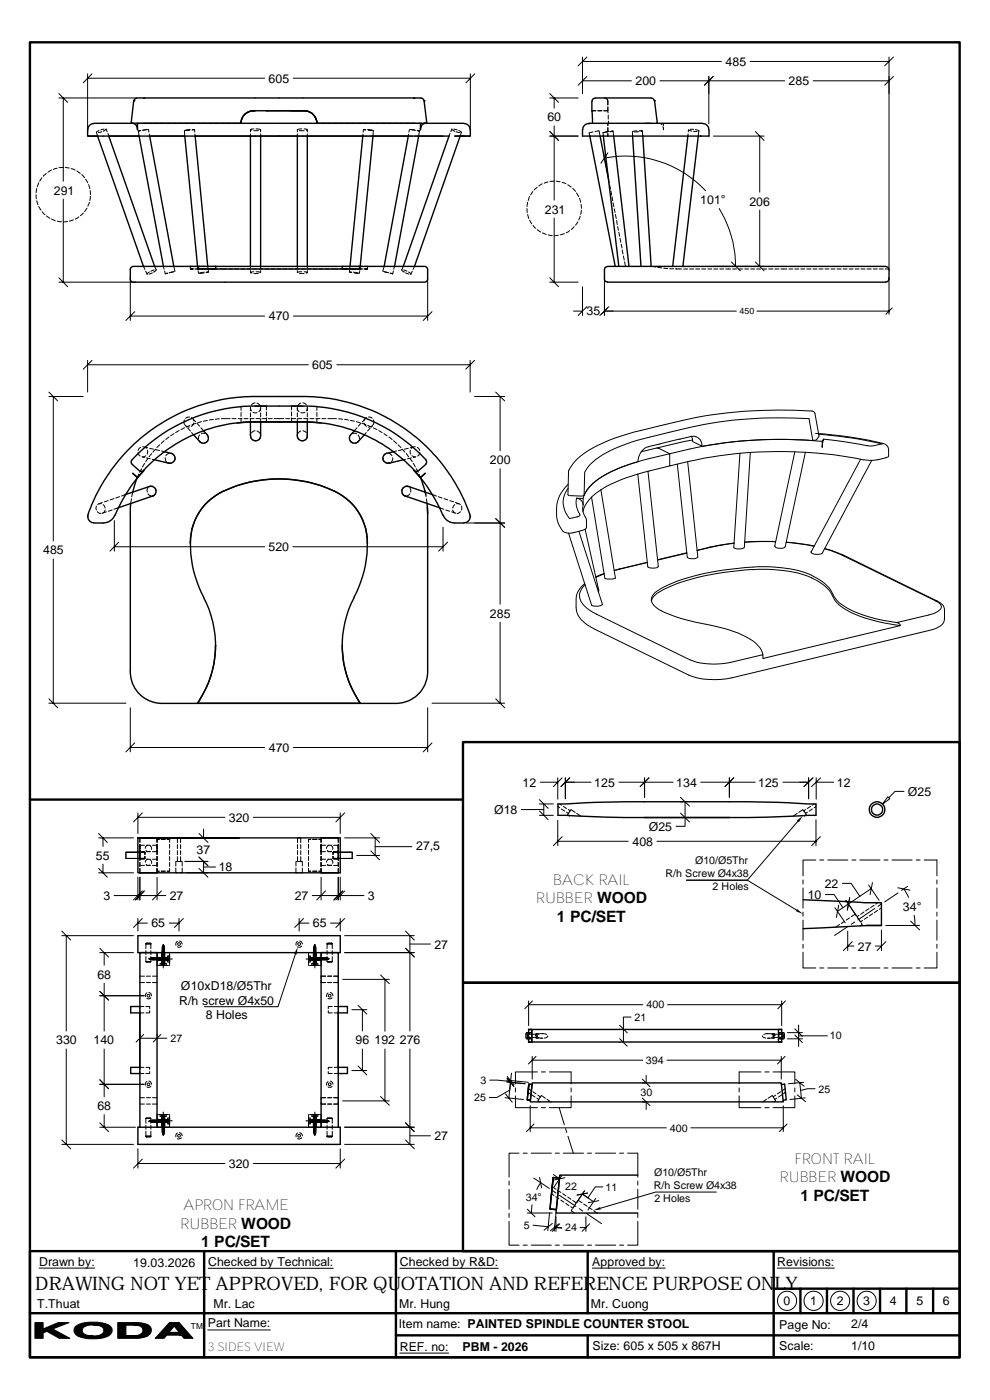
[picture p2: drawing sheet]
<svg xmlns="http://www.w3.org/2000/svg" width="210mm" height="297mm" viewBox="0 0 210 297" stroke-linecap="round" stroke-linejoin="round" font-family="sans-serif">
<defs><g id="words">
<text font-size="4" x="7.5" y="273.6">DRAWING NOT YET APPROVED, FOR QUOTATION AND REFERENCE PURPOSE ONLY.</text>
<g font-size="3.3">
<text x="118.2" y="195.6">1 PC/SET</text>
<text x="169.8" y="254.7">1 PC/SET</text>
<text x="42.7" y="264.6">1 PC/SET</text>
</g>
<g font-size="3.2">
<text x="113.7" y="191.6">RUBBER WOOD</text>
<text x="117.3" y="187.7">BACK RAIL</text>
<text x="165.4" y="250.8">RUBBER WOOD</text>
<text x="168.6" y="246.8">FRONT RAIL</text>
<text x="38.9" y="256.8">APRON FRAME</text>
<text x="38.3" y="260.7">RUBBER WOOD</text>
</g>
<g font-size="2.6">
<text x="57" y="17.5">605</text>
<text x="153.9" y="14">485</text>
<text x="134.8" y="18.1">200</text>
<text x="167.3" y="18.1">285</text>
<text x="116.1" y="25.7">60</text>
<text x="11.4" y="41.3">291</text>
<text x="115.6" y="45.3">231</text>
<text x="148.5" y="43.3">101°</text>
<text x="159" y="43.6">206</text>
<text x="57" y="68">470</text>
<text x="124.4" y="66.9">35</text>
<text x="66.2" y="78.3">605</text>
<text x="103.9" y="98.5">200</text>
<text x="9.1" y="117.6">485</text>
<text x="56.9" y="116.9">520</text>
<text x="103.9" y="131">285</text>
<text x="57" y="159.5">470</text>
<text x="110.9" y="166.9">12</text>
<text x="126.1" y="166.9">125</text>
<text x="143.5" y="166.9">134</text>
<text x="160.8" y="166.9">125</text>
<text x="177.5" y="166.9">12</text>
<text x="104.8" y="172.7">Ø18</text>
<text x="192.6" y="168.8">Ø25</text>
<text x="48.5" y="174.3">320</text>
<text x="134.2" y="179.4">408</text>
<text x="137.6" y="176.2">Ø25</text>
<text x="20.4" y="182.4">55</text>
<text x="41.7" y="181.2">37</text>
<text x="46.4" y="184.9">18</text>
<text x="88.3" y="180.4">27,5</text>
<text x="21.9" y="190.9">3</text>
<text x="36" y="190.9">27</text>
<text x="62.5" y="190.9">27</text>
<text x="78" y="190.9">3</text>
<text x="171.4" y="190.7">10</text>
<text x="175" y="188.4">22</text>
<text x="32.1" y="196.7">65</text>
<text x="66.4" y="196.7">65</text>
<text x="191.6" y="193.2">34°</text>
<text x="92.2" y="201.3">27</text>
<text x="182" y="201.7">27</text>
<text x="20.7" y="207.6">68</text>
<text x="38.4" y="209.9">Ø10xD18/Ø5Thr</text>
<text x="38" y="213.1">R/h screw Ø4x50</text>
<text x="11.9" y="221.6">330</text>
<text x="19.8" y="221.6">140</text>
<text x="43.6" y="216.3">8 Holes</text>
<text x="75.4" y="221.6">96</text>
<text x="79.4" y="221.6">192</text>
<text x="84.8" y="221.6">276</text>
<text x="20.7" y="235.5">68</text>
<text x="92.2" y="241.9">27</text>
<text x="48.5" y="247.8">320</text>
<text x="8.3" y="268.5">Drawn by:</text>
<text x="28.3" y="268.7">19.03.2026</text>
<text x="44.2" y="268.5">Checked by Technical:</text>
<text x="84.8" y="268.5">Checked by R&amp;D:</text>
<text x="125.6" y="268.5">Approved by:</text>
<text x="164.9" y="268.5">Revisions:</text>
<text x="7.9" y="277.4">T.Thuat</text>
<text x="44.1" y="281.6">Part Name:</text>
<text x="45.3" y="277.5">Mr. Lac</text>
<text x="84.6" y="281.8">Item name: PAINTED SPINDLE COUNTER STOOL</text>
<text x="84.7" y="277.4">Mr. Hung</text>
<text x="125.3" y="277.5">Mr. Cuong</text>
<text x="165.3" y="281.9">Page No:</text>
<text x="166.2" y="276.9">0</text>
<text x="171.9" y="276.9">1</text>
<text x="177.5" y="276.9">2</text>
<text x="180.6" y="281.8">2/4</text>
<text x="183.1" y="276.9">3</text>
<text x="188.8" y="276.9">4</text>
<text x="194.4" y="276.9">5</text>
<text x="200" y="276.9">6</text>
<text x="84.8" y="286.5">REF. no:</text>
<text x="98.1" y="286.5">PBM - 2026</text>
<text x="125.7" y="286.5">Size: 605 x 505 x 867H</text>
<text x="165.3" y="286.3">Scale:</text>
<text x="180.6" y="286.4">1/10</text>
</g>
<text font-size="2.5" x="44.1" y="286.5">3 SIDES VIEW</text>
<g font-size="2.3">
<text x="147.4" y="183.3">Ø10/Ø5Thr</text>
<text x="141.2" y="186.1">R/h Screw Ø4x38</text>
<text x="151.2" y="188.8">2 Holes</text>
<text x="137.2" y="214">400</text>
<text x="36.2" y="221.1">27</text>
<text x="134.6" y="216.6">21</text>
<text x="176.1" y="220.5">10</text>
<text x="137" y="225.7">394</text>
<text x="100.6" y="233.6">25</text>
<text x="101.9" y="230">3</text>
<text x="135.8" y="232.6">30</text>
<text x="173.6" y="231.8">25</text>
<text x="142.1" y="240.1">400</text>
<text x="138.8" y="249.5">Ø10/Ø5Thr</text>
<text x="111.5" y="254.8">34°</text>
<text x="119.9" y="252.5">22</text>
<text x="128.5" y="252.6">11</text>
<text x="138.7" y="252.3">R/h Screw Ø4x38</text>
<text x="138.8" y="255">2 Holes</text>
<text x="111.1" y="260.7">5</text>
<text x="119.9" y="261.2">24</text>
</g>
<text font-size="1.9" x="156.9" y="66.7">450</text>
<text font-size="1.8" x="40.5" y="281.9">TM</text>
</g></defs>
<g fill="none" stroke="#000" stroke-width=".3">
<path d="M18.6 27.5v1.4M19.9 28.9h-1.3h76.6l-9.6 27.6M19.9 26.2a1.3 1.3 0 0 0-1.3 1.3M19.9 26.2h8.3M20.7 28.9l9.7 27.6M23.1 28.9l9.7 27.6M28.2 26.2h1v1.3a1.19 1.19 0 0 0-1-1.3zM28.4 21.4l-.6 4.8M28.4 21.4h.1M29 20.8l-.4 .2-.2 .4M29 20.8h60.3M29.2 26.2h60"/>
<path d="M29.5 28.9l5.2 27.6M30.5 20.8h.1M31.7 28.9l5.2 27.6M39.2 28.9l2.7 27.6M41.4 28.9l2.7 27.6M52.1 24.1a2.53 2.53 0 0 0-1 2.1 2.7 2.7 0 0 1 3-2.7 3.1 3.1 0 0 0-2 .6zM53.1 28.9v27.6M54.1 23.5h2.4zM55.3 28.9v27.6M56.5 23.5h5.3M61.8 23.5h2.8zM63.1 28.9v27.6"/>
<path d="M64.6 23.5a2.75 2.75 0 0 1 2.6 2.7 2.75 2.75 0 0 0-2.6-2.7zM65.2 28.9v27.6M77 28.9l-2.7 27.6M79.1 28.9l-2.7 27.6M86.6 28.9l-5.1 27.6M87.8 20.8h.1M88.8 28.9l-5.1 27.6M89.2 26.2h1h-.1a1.25 1.25 0 0 0-.9 1.3zM89.3 20.8l.4 .2 .3 .4 .6 4.8M90 21.4h.1M90.2 26.2h8.2M96.5 28.9h3.2h-1.3"/>
<path d="M97.6 28.9l-9.7 27.6M98.4 26.2a1.3 1.3 0 0 1 1.3 1.3l.1 1.4M123.6 27.5v1.4h26.8v-1.4M124.9 26.2h.1M124.9 26.2a1.3 1.3 0 0 0-1.3 1.3M124.9 26.2h24.2M125.1 28.7l5.4 27.8M125.6 23.5l.1 2.7M125.6 23.5h.1M126.2 20.8l-.5 .3-.1 2.4M126.2 20.8h12M127.3 28.9l1.8 9"/>
<path d="M128 28.7l3.3 27.8M130.2 28.8l3.2 27.7M134.2 28.9l1.8 27.6M136.4 28.8l1.7 27.7M138.2 20.8l.4 .2 .2 .4M138.8 21.4h.1M138.9 21.4l.5 4.8M145.9 28.9l-3.2 27.6M148.1 28.9l-3.2 27.6M149.1 26.2a1.3 1.3 0 0 1 1.3 1.3M42.4 56.5h-14.2l-.4 .2-.2 .3v2.2a.69 .69 0 0 0 .9 .7h61.7l.5-.5v-2.2l-.1-.5-.5-.2h-14.1M45.8 56.5h-3.5l-.4 .6h34.5l-.1-.4-.3-.2"/>
<path d="M45.8 56.5h30.2M45.8 56.5v.6M72.6 56.5v.6M128.9 59.9h59M188.6 57.2l-.2-.5-.5-.2-59 .1-.5 .1-.2 .5v2l.2 .4 .5 .2M188.6 59.2l-.2 .4-.5 .2M188.6 57.2v2M34.9 95.8l1.4 .4a1.06 1.06 0 0 1 .8 1.2 1.06 1.06 0 0 1-1.2 .9l-3.1-.8M41.1 92.2l1.3 1.5M43.2 91.4l.8 .8M44 92.3a1.08 1.08 0 0 1-.1 1.5 1.08 1.08 0 0 1-1.5-.1M51.1 86.3a35 35 0 0 0-23.3 11.6l.2 .6 1.5 1.3 .6 .2a32.7 32.7 0 0 1 24-10.5h10.2a32.9 32.9 0 0 1 23.9 10.5l.5-.1 1.6-1.4 .2-.5-.2-.4"/>
<path d="M53.1 89.5v3M54.1 89.5l-3.9 .2M54.1 86.1h10.2M55.3 89.5v3a1.06 1.06 0 0 1-1.1 1 1.06 1.06 0 0 1-1-1M56.5 86.1l-5.4 .1M61.8 86.1l5.4 .1M63.1 89.5v3a1.06 1.06 0 0 0 1 1 1.06 1.06 0 0 0 1.1-1v-3M64.3 89.5l3.8 .2M67.2 86.3a35.6 35.6 0 0 1 23.2 11.3M75.2 91.4l-.8 .8M77.3 92.2l-1.4 1.5a1.08 1.08 0 0 1-1.4 .1 1.08 1.08 0 0 1-.2-1.5M82 96.2a1.06 1.06 0 0 0-.8 1.2 1.06 1.06 0 0 0 1.2 .9l3.2-.8"/>
<path d="M83.5 95.8l-1.5 .4M18.6 109.6h.1M18.6 109.6a1.3 1.3 0 0 0 1.3 1.3M18.7 109.2a37.5 37.5 0 0 1 35.4-25.1h10.2a37.5 37.5 0 0 1 35.4 25.1M18.7 109.2l-.1 .4M24.3 109.3a2.71 2.71 0 0 1-2.4 1.7h-2M27.7 106.8l-.1 35.7a6.7 6.7 0 0 0 6.7 6.7h50a6.8 6.8 0 0 0 6.4-6.7v-33.5M28.2 100.4l1 .9zM29.1 101.3l-.9 3.1M29.2 101.3l1.3-1.5a33.2 33.2 0 0 0-6.1 9.5M31.8 103.2a1.05 1.05 0 0 1 1.3 .8 1.05 1.05 0 0 1-.7 1.2M31.8 103.2l-5.3 1.7"/>
<path d="M32.5 105.2l-7.4 2.5M40.4 115.3v-.2a23.8 23.8 0 0 0 2.8 11.6M47.4 104.2a12 12 0 0 0-7 10.9M47.5 104.2a27.4 27.4 0 0 1 25.1 1 11.9 11.9 0 0 1 5.3 9.9M77.9 115.3v-.2a23.8 23.8 0 0 1-2.8 11.6M85.9 105.2l7.4 2.5M86.5 103.2a1.05 1.05 0 0 0-1.2 .8 1.05 1.05 0 0 0 .7 1.2M86.5 103.2l5.3 1.7M89.2 101.3l-1.4-1.5a33.2 33.2 0 0 1 6.2 9.5M89.2 101.3l1 3.1M89.2 101.3l1-.9zM90.1 104.1l.2 .9"/>
<path d="M90.6 106.8l.1 2.2M90.7 107.6v1.4M94 109.3a2.71 2.71 0 0 0 2.5 1.7h1.9M99.7 109.2v.4M99.7 109.6a1.3 1.3 0 0 1-1.3 1.3M99.8 109.6h.1M43.2 126.7a21.5 21.5 0 0 1-.9 21.8M45.7 136.9a21.6 21.6 0 0 1-3.8 12.3M45.8 136.9h.1M72.6 136.9a21.3 21.3 0 0 0 3.8 12.3M75.1 126.7a21.5 21.5 0 0 0 .9 21.8M42.4 148.5l-.5 .7h34.5l-.4-.7"/>
<path d="M29.3 177.8v7.4h42.9v-7.4h-42.9h21.4M29.7 177.8h3.6M68.1 177.8h3.7M118.4 170.6l14.1-.5h26.4l14.2 .5v2.4l-14.2 .4h-26.4l-14.1-.4zM29.3 198.5v3.6zM29.3 198.5h42.9M29.7 185.2h3.6M68.1 185.2h3.7M72.2 198.5v3.6zM170.3 190.9l13.1 .6h3.6v4.8M183.7 196.3h3.3M187 196.3h-3.2l-13.5 .7"/>
<path d="M29.3 202.1h42.9M29.7 213.5h-2v1.4h2v11.5h-2v1.4h2M71.8 213.5h1.9v1.4h-1.9v11.5h1.9v1.4h-1.9M112.1 219.1v-.7h.7v2.7M112.8 218.4h53M165.8 218.4h-.7v2.7M165.8 218.4v.7M29.3 239.1v3.7zM29.3 239.1h42.9M29.7 239.1v-37h3.6v37M68.1 239.1v-37h3.7v37M72.2 239.1v3.7z"/>
<path d="M112 232.3l.2-2.3-.4 3.3 .7 .1-.7-.1M112.1 220.4v.7h53.7v-.7M112.2 230l.7 .1-.4 3.3-.7-.1zM112.2 230l.7 .1M112.9 229.7h52.8l.5 4.1h-53.7zM165.8 230.1l.7-.1 .3 3.3-.7 .1M29.3 242.8h42.9M116.9 254.4l.4-4.6-.6 6.7 1.3 .1-1.3-.1M117.3 249.8l1.4 .2-.7 6.6-1.3-.1zM117.3 249.8l1.4 .2M135.3 249.3h-16.6l-.8 8h17.4"/>
<circle cx="186.1" cy="171.8" r="1.64"/>
<circle cx="186.1" cy="171.7" r="1.18"/>
</g>
<g fill="none" stroke="#000" stroke-width=".21">
<path d="M12.5 19.9l1.9 1.8M18.6 15.7v12.2M18.6 16.6h37.5M19.5 15.7l-1.8 1.9M62.2 16.6h37.6M99.8 15.7v12.2M100.7 15.7l-1.9 1.9M116.6 19.9l1.9 1.8M123.6 12.1v7.8M123.6 13h29.4M123.6 17.1h10.3M124.5 12.1l-1.9 1.9"/>
<path d="M124.5 16.2l-1.9 1.9M140 17.1h26.5M150.4 16.2v10.1M151.3 16.2l-1.9 1.9M159.1 13h29.5M172.5 17.1h16.1M188.6 12.1v45.1M189.5 12.1l-1.8 1.9M189.5 16.2l-1.8 1.9M8.2 38.8l-.3 .8M8.9 37.7l-.5 .7M9.8 36.8l-.6 .6"/>
<path d="M10.9 36.1l-.7 .4M12.1 35.7l-.8 .2M12.5 20.8h16.4M13.4 35.5l-.9 .1M13.4 20.8v17.6M13.8 35.5l.9 .1M15.1 35.8l.8 .3M16.3 36.3l.7 .5M17.4 37l.5 .7M18.2 38l.4 .8M18.8 39.2l.2 .8M20.4 28.1l.3 .8"/>
<path d="M21 27.7l-.5 .4M21.6 27.9l-.7 .2M22.1 27.4l-.7 .2M22.5 27.4l-.5 .4M22.5 27.4l.2 .5M22.9 28.3l.2 .6M27.8 26.2h.1M28.5 26.2h-.7h.8M28.9 26.2h2.1M29.3 27.8l.2 1.1M29.9 27.7l-.6 .1 .4-.1M31.2 27.5l-1 .1"/>
<path d="M31.3 27.5l-.9 .1M31.5 26.2h.8M31.5 27.4l.1 .6M31.7 28.4v.6M32.7 26.2h.9M34 26.2h.9M35.3 26.2h.9M36.6 26.2h.8M37.8 26.2h.9M39.1 26.2h.9M39.1 27.6l.1 1.3M40.3 27.6l-1 .1"/>
<path d="M40.3 27.5l-.9 .1M40.4 26.2h.9M40.9 27.5h.4l-.6 .1M41.3 27.5v.5M41.4 28.4v.6M41.7 26.2h.8M43 26.2h.8M44.2 26.2h.9M45.5 26.2h.9M46.8 26.2h.8M48.1 26.2h.8M49.4 26.2h.8"/>
<path d="M50.6 26.2h.6M53.1 28.4v.5h2.2v-.5M53.1 27.5v.5M53.8 27.3l-.7 .2 .2 .1M54.3 27.3l.9 .2 .1 .5M54.8 27.7h-1M63.1 28.4v.5h2.1v-.5M63.5 27.7h1M64 27.3l-.9 .2v.5M64.5 27.3l.7 .2-.2 .1M65.2 27.5v.5M67.2 26.2h.5"/>
<path d="M68.2 26.2h.8M69.4 26.2h.9M70.7 26.2h.8M72 26.2h.8M73.2 26.2h.9M74.5 26.2h.9M75.8 26.2h.9M77 28.9h.9M77 28.4v.6M77.1 26.2h.8M77.1 27.5l-.1 .5M77.5 27.5h-.4l.5 .1"/>
<path d="M78 27.5l1 .1M78.1 27.6l.9 .1M78.3 28.9h.9M78.4 26.2h.8M79.2 27.6l-.1 1.3M79.6 26.2h.9M80.9 26.2h.9M82.2 26.2h.9M83.5 26.2h.8M84.8 26.2h.8M86 26.2h.9M86.6 28.9h.9"/>
<path d="M86.7 28.4l-.1 .6M86.9 27.4l-.2 .6M87 27.5l1 .1M87.2 27.5l.9 .1M87.3 26.2h2.2M88.5 27.7l.5 .1-.4-.1M89 27.8l-.2 1.1h-.9M89.8 26.2h.8h-.3M90.6 26.2h.1M95.5 28.3l-.3 .6M95.8 27.4l-.2 .5M95.9 27.4l.5 .4"/>
<path d="M96.3 27.4l.7 .2M96.4 27.8h.1M96.7 27.9l.8 .2M97.3 27.7l.4 .2 .1 .2M97.9 28.1l-.3 .8M114 39.7l-.7 .6M115 39l-.7 .5M116.2 38.6l-.8 .3M116.6 28.9h6M116.6 20.8h6M116.6 27.9l1.9 1.9M117.6 38.4l-.9 .1"/>
<path d="M117.6 20.8v2.1M117.6 26.7v15.8M118 38.4l.8 .2M119.3 38.7l.8 .3M120.4 39.2l.8 .5M121.5 40l.6 .6M125.6 23.5h.8M125.8 28l-.8 .2 .1 .7M126.2 27.9l.9-.2 .2 1.2M126.8 23.5h.9M127.9 28.1l.1 .7M128.1 32.6l.8 4.4"/>
<path d="M128.1 23.5h.8v-.8l.1 1.3M128.2 33.5a23.5 23.5 0 0 1 21.5 7M128.3 20.8l.6 .3v1.2M128.9 28l-.9 .1M128.9 26.2v.5M128.9 27.1v.8M128.9 28.4v.5M128.9 32.4l-1.4 2.2M129 24.4v.9M129.1 37.9l.1 .9M129.1 25.7v.5M129.2 27.9l-.9 .1"/>
<path d="M129.3 39.2l.2 .9M129.7 27.8h.3l-.5 .1M130 27.8l.2 1.1M134.2 27.9v1M135.1 27.8l-.9 .1M135.6 27.9l-1 .1M135.6 27.7h.7l-.3 .2M136 27.9h.1M136.3 27.8l.1 1.1M139.4 26.2h.1M139.9 26.2l.5 .3M140.6 26.8l.2 .7v-.4"/>
<path d="M140.8 26.2v.4M146 28.4l-.1 .5M146.4 27.4h.8M146.8 27.8l-.8-.2v.4M147.1 27.9h.8M147.5 27.5l.8 .3M148.3 27.8h.1M148.3 27.8l-.2 1.1M151.3 28.9h10.8M160.2 27.9l1.9 1.9M161.2 28.9v11.9M7.7 41.3v.9"/>
<path d="M7.8 40l-.1 .9M7.8 42.6l.2 .8M8.2 43.8l.5 .8M8.9 44.9l.6 .7M9.9 45.8l.7 .5M10.9 46.5l.8 .3M12.1 46.9l.9 .1M12.5 59.9h16.3M12.5 58.9l1.9 1.9M13.4 42.2v17.7M14.3 47l-.8 .1M15.6 46.7l-.9 .2"/>
<path d="M16.7 46l-.7 .5M17.7 45.2l-.6 .6M18.5 44.2l-.6 .7M19 42.9l-.4 .8M19.1 40.4l.1 .9M19.2 41.7l-.2 .8M27.6 59.1v8.9M30.4 56.5l.3 .7M30.9 57.5l.3 .7M31.7 57.7l-.5 .3v.2M32.3 57.9l-.7 .3M32.7 57.3l-.7 .2"/>
<path d="M32.8 56.5l.3 .7M33.1 57.2l-.4 .5M34.7 56.5l.1 .6M34.9 57.5l.2 .6M35.6 58l-.5 .1 .3-.1M36.8 57.7l-.9 .2M36.9 56.5l.2 1.1M37 57.6l-.9 .2M40.4 56.5h.5zM40.4 56.5v.6M40.9 57.1h-.5h.7M41.4 57.1h3.6"/>
<path d="M41.4 56.5h.8M41.9 56.5l.1 .5M42 57.4l.1 .6M42.6 56.5h3.2M43.3 57.9l-1 .1M43.3 57.7l-.9 .2M43.8 57.7h.4l-.5 .1M44.1 56.5l.1 1.2M44.7 57.1h.9zM45.4 57.1h.8M46.7 57.1h1.4M48.5 57.1h.9"/>
<path d="M49.8 57.1h.8M51.1 57.1h.8M52.4 57.1h.8M53.1 56.5v.5M53.1 57.4v.4M53.6 57.1h.9M53.8 57.7l-.7 .1 .2 .2M54.8 58h-1M54.9 57.1h.9M55.3 57.4v.4l-1-.1M55.3 56.5v.5M56.2 57.1h.8"/>
<path d="M57.5 57.1h.8M58.8 57.1h.8M60 57.1h.9M61.3 57.1h.8M62.6 57.1h.8M63.1 57.4v.4l.9-.1M63.1 56.5v.5M63.5 58h1M63.9 57.1h.8M64.5 57.7l.7 .1-.2 .2M65.2 57.1h.8M65.2 56.5v.5"/>
<path d="M65.2 57.4v.4M66.4 57.1h.9M67.7 57.1h.8M69 57.1h.8M70.2 57.1h1.5M72.1 57.1h.8M72.6 56.5h3.1M72.8 57.1h.9zM73.4 57.1h3.6M74.3 56.5l-.2 1.2M74.5 57.7h-.4l.5 .1M75 57.7l.9 .2"/>
<path d="M75.1 57.9l1 .1M76.1 56.5h.9M76.3 57.4l-.1 .6M76.4 56.5v.5M77.2 57.1h.8h-.6M77.4 56.5h.6v.6M81.4 57.6l.9 .2M81.5 56.5l-.3 1.1M81.5 57.7l.9 .2M82.8 58l.5 .1-.4-.1M83.4 57.5l-.1 .6M83.7 56.5l-.2 .6"/>
<path d="M85.3 57.2l.5 .5M85.6 56.5l-.4 .7M85.6 57.3l.7 .2M86.1 57.9l.6 .3M86.7 57.7l.4 .3v.2M87.5 57.5l-.3 .7M87.9 56.5l-.3 .7M90.7 59.1v8.9M111.8 44.2v.9M111.9 42.9l-.1 .9M111.9 45.5l.3 .9M112.4 41.7l-.3 .8"/>
<path d="M112.4 46.7l.4 .8M113 40.6l-.4 .8M113.1 47.8l.6 .6M114 48.7l.7 .5M115.1 49.4l.8 .3M116.3 49.8l.8 .2M116.6 59.9h6M116.6 58.9l1.9 1.9M117.6 46.3v13.6M118.4 49.9l-.8 .1M119.7 49.6l-.8 .2M120.8 48.9l-.7 .5"/>
<path d="M121.8 48.1l-.6 .6M122.3 40.9l.5 .8M122.6 47.1l-.5 .7M122.9 42.1l.3 .8M123.1 45.8l-.3 .9M123.3 43.3l.1 .9M123.3 44.6l-.1 .9M128.2 58.9v8M129.6 40.5l.2 .9M129.8 41.7l.2 .9M130 43l.2 .9M130.3 44.3l.2 .8"/>
<path d="M130.6 45.5l.1 .9M130.8 46.8l.1 .8M131 48l.2 .9M131.3 49.3l.1 .8M131.5 50.5l.2 .9M131.8 51.8l.2 .8M132 53l.2 .9M132.2 54.3l.2 .9M132.5 55.5l.2 1M138.4 56.5l.7 .1M139.5 56.7l.9 .2M140.8 56.9l.8 .1"/>
<path d="M142.1 57h.8M143.3 57l1.3 .1M143.4 57.1h.2M145 57.1h.9M146.3 57.1h.9M147.6 57.1h.8M148.8 57.1h.9M150.2 57.1h.8M151.3 56.5h10.8M151.4 57.1h.9M152.6 44.2a23.8 23.8 0 0 1 3.4 12.3M152.7 57.1h.8"/>
<path d="M154 57.1h1M155.2 55.6l1.9 1.8M155.4 57.1h.9M156.7 57.1h.9M158 57.1h.8M159.3 57.1h.8M160.2 55.6l1.9 1.8M160.5 57.1h.9M161.2 44.6v11.9M161.8 57.1h.8M163.1 57.1h.9M164.4 57.1h.8"/>
<path d="M165.7 57.1h1.2M167.3 57.1h.9M168.6 57.1h.9M169.9 57.1h.8M171.2 57.1h.8M172.5 57.1h.8M173.7 57.1h.9M175 57.1h.9M176.3 57.1h.8M177.5 57.1h.9M178.9 57.1h.8M180.1 57.1h.9"/>
<path d="M181.4 57.1h.8M182.7 57.1h.8M183.9 57.1h.9M185.3 57.1h.8M186.5 57.1h.9M187.8 57.1h.8M188.6 58.9v7.8M18.6 76.5v6.7M18.6 77.4h46.8M19.5 76.5l-1.8 1.8M27.6 67.1h28.5M28.6 66.1l-1.9 1.9"/>
<path d="M62.2 67.1h28.5M71.5 77.4h28.2M91.7 66.1l-1.9 1.9M99.7 76.5v6.7M100.7 76.5l-1.9 1.8M121.7 66h1.9M123.6 60.8v6.1M124.5 65.1l-1.9 1.8M128.2 66h28M128.9 65.3l-1.3 1.4M129.2 65.1l-1.9 1.8M160.6 66h28"/>
<path d="M189.3 65.3l-1.4 1.4M10.4 84.1h7.3M10.4 83.2l1.8 1.8M11.3 84.1v30.7M29.3 96l.4 .7M29.8 94.9l-.4 .3-.1 .4M30.1 99.4l-.5 .8M30.2 96.9l.4 .2M30.3 94.8h.3l.4 .3M30.7 98.3l-.5 .8M30.7 94.9l.6 .1M30.9 96.7l-.8 .2"/>
<path d="M31.1 97.2l.8 .1M31.3 95.5l-.1 .9M31.4 97.2l-.5 .8M31.7 95.1l.9 .2M32.2 96.2l-.6 .7M32.3 97.5h.5M33 95.4l.8 .2M33 95.3l-.6 .6M33.9 94.4l-.6 .6M34.2 95.7l.7 .1M34.8 93.5l-.6 .6M35.1 97.1v.6l.2 .2"/>
<path d="M35.5 98.2l.4 .1M35.6 98.2l.3 .1 .6-.1M35.9 92.7l-.7 .6M35.9 96.2l-.7 .5M36.4 96.2l.6 .5M36.9 92l-.7 .5M37.1 97.1l-.3 .9M38 91.4l-.7 .4M39.1 89.1v.9M39.2 90.8l-.8 .3M39.2 90l.3 .5M39.4 90.3l.2 .2 .6 .1"/>
<path d="M39.8 90.8l.6 .6M40.2 88.5h-.4l-.4 .2M40.3 90.3l-.8 .3M40.6 91.8l.5 .4M40.7 88.6l.4 .7M40.9 88.9l.6 .6M41.1 89.7l-.5 .8M41.5 89.8l-.8 .3M41.8 89.8l.5 .6M42.3 92.3l-.2 .4v.4M42.4 93.7l-.2-.1 .8 .4M42.6 90.8l.6 .6"/>
<path d="M42.8 89.5l-.9 .2M43.6 92l-.6-.1-.3 .1M43.9 92.2l.3 .8M44 89.2l-.9 .2M44.1 93.5l-.7 .5M45.3 89l-.9 .1M46.5 88.9h-.8M48.8 88.8l-1.9 .1M49.2 88.8h.9M50.5 88.8h.9M51.1 86.2v.9M51.1 87.5v.8"/>
<path d="M51.1 88.8v.8M51.8 88.8h.8M53 88.8h.9M53.1 86.5v.7M53.1 87.6v.8M53.1 88.9v.6M53.2 86.3l.1 .9M53.2 92.2l.1 .9M53.7 87.5h.8M53.7 93.4l.8 .1M54.1 85.5l-.8 .4M54.1 91.4l-.8 .4"/>
<path d="M54.3 88.8h.9M54.5 85.5l.7 .6M54.5 91.4l.7 .6M55.3 86.5l-.4 .8M55.3 86.5v.7M55.3 87.6v.8M55.3 88.9v.6M55.3 86.5h.1M55.3 92.5l-.4 .7M55.6 88.8h.9M56.5 86.1v.9M56.5 87.4v.8"/>
<path d="M56.5 88.6v.9M56.9 88.8h.8M58.2 88.8h2M60.6 88.8h.9M61.8 86.1v.9M61.8 87.4v.8M61.8 88.6v.9M61.9 88.8h.8M63.1 86.5v.4l.3 .4M63.1 86.5v.7M63.1 87.6v.8M63.1 88.9v.6"/>
<path d="M63.1 86.5h.1M63.1 92.5v.3l.3 .4M63.2 88.8h.8M63.8 85.5l-.6 .6M63.8 91.4l-.6 .6M64.3 85.5l.7 .4M64.3 91.4l.7 .4M64.4 88.8h.9M64.7 87.5h-.9M64.7 93.4l-.9 .1M65.2 86.3l-.2 .9M65.2 92.2l-.2 .9"/>
<path d="M65.2 86.5v.7M65.2 87.6v.8M65.2 88.9v.6M65.7 88.8h.9M67 88.8h.9M67.2 86.2v.9M67.2 87.5v.8M67.2 88.8v.8M68.3 88.8h.8M69.6 88.8l1.8 .1M71.8 88.9h.9M73.1 89l.8 .1"/>
<path d="M74.3 93.5l.6 .5M74.3 89.2l.9 .2M74.4 92.2l-.3 .8M74.8 92l.6-.1 .2 .1M75.6 89.5l.8 .2M75.7 90.8l-.6 .6M75.9 93.7l.2-.1-.7 .4M76 92.3l.2 .8M76.6 89.8l-.6 .6M76.8 89.8l.8 .3M77.2 89.7l.5 .8M77.4 88.9l-.5 .6"/>
<path d="M77.7 91.8l-.4 .4M77.7 88.6l-.5 .7M77.7 88.6h.1M78 90.3l.8 .3M78.1 88.5l.9 .2M78.5 90.8l-.5 .6M79 90.3l-.3 .2-.6 .1M79.2 89.1v.9M79.2 90.8l.8 .3M79.2 90l-.4 .5M80.3 91.4l.8 .4M81.2 97.1l.3 .9"/>
<path d="M81.4 92l.7 .5M82 96.2l-.6 .5M82.5 96.2l.6 .5M82.5 92.7l.7 .6M82.7 98.2l-.3 .1-.5-.1M82.8 98.2l-.3 .1M83.3 97.1l-.2 .8M83.5 93.5l.7 .6M84.1 95.7l-.6 .1M84.5 94.4l.5 .6M85.3 95.3l.6 .6M85.3 95.4l-.8 .2"/>
<path d="M86 97.5h-.4M86.2 96.2l.5 .7M86.6 95.1l-.8 .2M87 97.2l.5 .8M87.1 95.5l-.1 .5 .1 .4M87.3 97.2l-.9 .1M87.4 96.7l.8 .2M87.7 98.3l.4 .8M87.7 94.9l-.7 .1M88.1 94.8l-.6 .1-.2 .2M88.1 96.9l-.4 .2M88.3 99.4l.4 .8"/>
<path d="M88.5 94.9l.5 .7M89.1 96l-.3 .6-.2 .1M100.7 84.1h6.4M105.2 83.2l1.9 1.8M106.1 84.1v11.5M106.1 99.4v28.8M120.7 99.8l-.2 5.1M135.3 98a22.6 22.6 0 0 0-10.2 5.3l-1.2 1.7M137.5 99.9l2.2 20.3M139.4 95.1h.3M139.7 95.1l2.4 1.2M142.1 96.3l-4.3 1a29.8 29.8 0 0 0-11.9 5.2l-1.5 1.6-.7 1.6"/>
<path d="M142.1 98.8l-4.3 1.1a29.4 29.4 0 0 0-12 5.3l-1 1.1a4.4 4.4 0 0 0-1.1 2.2M142.1 96.3v2.5l4.2-1M143.7 98.5l2.1 19.7a1.9 1.9 0 0 0 2.1 .1l.1-.1M144.1 93.2l-6.3 1.5a3.2 3.2 0 0 0-2.5 3.2M144.3 93.2h-.2M145.9 98l2.1 20.2M146.3 95.2l-4.2 1.1M146.7 92.6l.2 1.1 2 1a1.93 1.93 0 0 0-2.6-2l-2 .4M146.9 93.3l-10.9 2.5M159.2 96l-1.3 20.1a2 2 0 0 1-2.2 .1l1.3-20.1M168.6 95.8l-4.3 20.1M170.9 95.9l-4.3 20a1.66 1.66 0 0 1-2.2 .1v-.2"/>
<path d="M172.4 93.4l.7-.1 .6-.7-.8-4.8-.4-.6a96.1 96.1 0 0 0-32.2 3.1l-4.3 1a32.3 32.3 0 0 0-13.4 5.9l-1.1 1.3-.9 1.3M172.4 93.5a91.3 91.3 0 0 0-23.4 1.2M172.4 93.4l-.8-4.6a87.8 87.8 0 0 0-29.5 2.9l-4.3 1.1a28.5 28.5 0 0 0-12.1 5.2l-1 1.1-.7 1.1-.1 4.9-.5 .1h-2.5M173 91.9a83.5 83.5 0 0 1 14.5 2.2M173.7 92.1l1.4 .1a82.1 82.1 0 0 1 12.1 2M174.5 93.6a91.3 91.3 0 0 0-28.1 1.6M174.8 93.1l-.4 1.8v-1.3zM174.8 93.2l4.7 .6 4.5 .8M182.6 97.4l-10.6 19.7M183.2 97.6a89.9 89.9 0 0 0-36.8 .2M184 94.5h1.5M184.9 97.7l-10.4 19.5a1.89 1.89 0 0 1-2.2 .2l-.3-.2 .1-.2"/>
<path d="M186.3 97.5l-1.1 .2-2-.2M187.2 94.1l-1.7 .4M187.5 94.1l.7 .5a2.71 2.71 0 0 1 .3 2.1l-.3 .3-1.9 .5M11.3 118.6v30.6M20.4 107.4v.8M20.7 108.5l.2 .3 .5 .1M21.5 106.8l-.8 .2M21.7 106.6l-.7 .3M21.9 107.1l.4 .7M22.3 108.2l-.5 .6M22.6 108.6l-.9 .3M22.9 106.2l-.8 .3"/>
<path d="M23.8 108.2l-.8 .3M24.2 105.8l-.8 .2M24.3 110.4v6.5M24.3 116h31.8M25.1 107.7l-.9 .3M25.2 115l-1.9 1.9M25.4 105.4l-.8 .3M26.5 104.9l-.7 .3M27.9 105.8l-.2 1M28.2 104.4l-.3 1M29.5 100.6l-.4 .7M31.3 103.5l-.1 .9"/>
<path d="M31.4 104.8l.7 .4M31.8 103.2l-.6 .2M32.4 103.2l-.5-.1-.3 .2M32.5 105.2h.1M32.5 105.2l-.6 .2M32.8 103.4l.2 .3 .1 .5M33.1 104.6l-.6 .6M62.1 116h31.9M85.3 104.6l.2 .4 .4 .2M85.6 103.4l-.4 .8M85.9 105.2h.1M85.9 105.2l.5 .2"/>
<path d="M85.9 103.2l.5-.1 .3 .2M86.5 103.2l.6 .2M87 104.8l-.8 .4M87 103.5l.1 .9M88.9 100.6l.3 .7M90.2 104.4l.2 1M90.5 105.8l.1 1M91.8 104.9l.8 .3M93 105.4l.8 .3M93.3 107.7l.8 .3M94 111.8v5.1M94.2 105.8l.8 .2"/>
<path d="M94.6 108.2l.8 .3M95 115l-2 1.9M95.4 106.2l.8 .3M95.8 108.6l.8 .3M96.1 108.2l.4 .6M96.5 107.1l-.4 .7M96.6 106.6l.8 .3M96.9 106.8l.8 .2M97.7 108.5l-.8 .4M97.9 107.4v.8M98.9 111h8.2M105.2 110l1.9 1.9"/>
<path d="M120.5 105h.1M120.5 102.7a7.6 7.6 0 0 0-1.5 9.5 2.09 2.09 0 0 0 2.6 .8l2-.5 .8-.5a3.7 3.7 0 0 0-.5-2.8 2.86 2.86 0 0 1-.2-2.1M120.5 103.6a4.9 4.9 0 0 0 .3 6.4l1.7-.4M120.6 113.1l4.9 15.3M120.6 105.1h.1M122.3 105.7h1.4v1.4M122.3 105.7a1.45 1.45 0 0 1 1.4 1.4M122.3 105.7a4.5 4.5 0 0 0 .7 3.4M122.8 112.7l5 15.5M123 109.2l-.1 .2-.5 .2M124.1 112.3l2.9 13-.1 .2M125.5 105.4l2.8 17.3"/>
<path d="M127.5 103.9l3.1 18.7-.8 .3-1.4-.2M135.3 100.5l2.1 19.7a2.11 2.11 0 0 0 2.1 .2l.1-.2M137.3 119.3l-7 1.7M137.3 119.3l-5.8 1.4M145.7 117.3l-6.2 1.5M145.7 117.3l-6.2 1.4M150.6 116.1h.1M150.6 116.1l-2.7 .7 2.8-.7M155.7 115.3l-5 .8M155.7 115.2l-5.1 .9M164.5 114.9l-6.6 .2M164.5 114.9l-6.6 .1"/>
<path d="M166.8 115.1l4 .4 1.9 .4M166.8 115l5.9 .8M174.9 116.4l3.8 1.4M175 116.4l4 1.4 19.9 9.8a1.96 1.96 0 0 1 1.5 1.8v1.9a2.5 2.5 0 0 1-2 2.1l-43.2 10.4a16.4 16.4 0 0 1-9.1-.6l-19.9-9.7a6.9 6.9 0 0 1-3.9-3.9l-.1-.7a6 6 0 0 1 .3-3.2l.8-1.2 .7-.7M178.7 117.8l.3 .1M178.7 117.8l19.8 9.7M106.1 132v17.2M124.1 124a2.87 2.87 0 0 0 0 4.7l1 .8 1.5 .8M126.5 130.3l19.9 9.7M127.8 128.2a1.65 1.65 0 0 1-1.9 .4l-.3-.2M128.1 121.7l-1.7 .7M128.2 121.8l-1.8 .7"/>
<path d="M131.3 120.7h.2M131.5 120.7l-1.2 .3M139.9 125.6l-1.2 .9-.5 1M139.9 125.1a2.2 2.2 0 0 0-1.5 3l.6 .6 1.4 .9M139.9 125.1a43.5 43.5 0 0 1 16.8-4.5 31.7 31.7 0 0 1 14.8 1.2 9.2 9.2 0 0 1 5.1 4.2M140.4 129.7a48.6 48.6 0 0 0 11.8 3.3 19.6 19.6 0 0 1 8.1 3.4l.5 .5a3.7 3.7 0 0 1 1 2M159.7 120.9a27.7 27.7 0 0 1 12.5 1.7M159.7 120.8a50.8 50.8 0 0 0-19 4.3l-.8 .5M172.1 122.6a8.1 8.1 0 0 1 4.5 3.9M176.7 126.5a7 7 0 0 0 3.8 3.4 36.8 36.8 0 0 0 10.5 2.8M176.7 126a7.4 7.4 0 0 0 4.3 3.7 33.1 33.1 0 0 0 9.2 2.4M198.5 127.5l.3 .1"/>
<path d="M198.5 127.5l.4 .2a1.05 1.05 0 0 1 .8 1.1 1.05 1.05 0 0 1-.8 1l-1.9 .7-6.8 1.6 .7 .4 .1 .2-29.2 7v-.8l-6.7 1.6a15.5 15.5 0 0 1-8.7-.5M10.4 149.2h16.3M10.4 148.3l1.8 1.9M27.6 150.2v9.3M27.6 158.6h28.5M28.6 157.6l-1.9 1.9M62.2 158.6h28.5M90.7 150.2v9.3M91.7 149.2h15.4M91.7 157.6l-1.9 1.9M105.2 148.3l1.9 1.9M20.9 177.8h7.4"/>
<path d="M20.9 176.8l1.9 1.9M21.8 177.8v1.8M29.3 172.5v4.3M29.3 173.4h18.4M29.7 179.5v-.2v1.4v-.3M29.7 179.1v.9M29.7 179.3h.9M30.2 172.5l-1.9 1.9M30.6 177.8h-.9v.9M31.1 177.8h.8M31.1 179.3h.8M31.4 179.3a.67 .67 0 0 0-.6 .7"/>
<path d="M31.8 179.4l.3 .3v.5M32.3 177.8h1v.9l.1-.9M32.3 179.3h1M33.3 179.5v-.2v1.4v-.3M33.3 179.1v.9M33.3 178.1h.5M34.2 178.1h.9M35.5 178.1h.5M36 178.1v.6M36 179.1v.9M37.6 178.8v-1h.7v1M37.6 179.2v.8"/>
<path d="M38.3 179.2v.8M39.2 177.8h4.9M42.2 176.8l1.9 1.9M43.2 175.9v1.9M53.7 173.4h18.5M63.1 178.8v-1h.7v1M63.1 179.2v.8M63.8 179.2v.8M65.4 179.1v.9M65.9 178.1h-.5v.6M66.3 178.1h.9M67.6 178.1h.5"/>
<path d="M68.1 179.5v-.2v1.4v-.3M68.1 179.3h1M68.1 179.1v.9M68.2 177.8l-.1 .9v-.9h1M69.5 177.8h.9M69.5 179.3h.9M69.8 179.3l-.4 .3-.1 .4M70.3 179.4l.2 .3 .1 .5M70.8 177.8h1M70.8 179.3h1M71.8 179.5v-.2v1.4v-.3M71.8 177.8v.9"/>
<path d="M71.8 179.1v.9M72.2 172.5v4.3M73.1 177.8h7.4M73.1 172.5l-1.9 1.9M78.7 176.8l1.8 1.9M79.6 177.8v3.7M79.6 179.6h7.8M110.6 171.7h4.8M114.4 173h3M114.4 170.6h3M114.4 172l1.9 1.9M114.4 169.6l1.9 1.9"/>
<path d="M114.6 165.9h3.7M115.4 170.6v2.4M118.3 165v4.5M118.3 174v5.4M118.3 178.5h15M118.4 171.1l.3 .3M118.7 170.6l.4 .2M119.1 171.6l.7 .5M119.3 165l-1.9 1.9M119.3 177.5l-1.9 1.9M119.5 171.1l.7 .4M119.9 165.9h5.5"/>
<path d="M119.9 165v4.5M120.6 171.7l.3 .3-.3 .6-.4-.3M120.6 172.5l-.2 .3 .2 .2M120.8 173.1h.1M120.9 172.1l.2-.4 .9 .6M120.9 165l-1.9 1.9M122.3 172.6l.9 .5M131.3 165.9h11.5M136.7 165v4.2M137.7 165l-1.9 1.9M139.4 178.5h33.7M144.4 173.4h.4"/>
<path d="M144.4 170.1h.4M144.4 169.2l1.9 1.8M144.4 172.5l1.9 1.9M145.3 170.1v5.2h-1.9M148.6 165.9h11.6M154.7 165v4.2M155.7 165l-1.9 1.9M166.1 165.9h5.4M169.1 172.6l-.8 .5M169.2 174.2l-10.7 12.5h-12.9h12.9l10.5 6.4M170.6 172.1l-.3-.4-.8 .6M170.6 173.1h.1"/>
<path d="M170.8 172.5l.3 .3-.2 .2M170.9 171.7l-.4 .3 .4 .6 .4-.3M171.5 165v4.5M172 171.1l-.8 .4M172.3 171.6l-.6 .5M172.5 165l-1.9 1.9M172.7 170.6l-.4 .2M173.1 171.1l-.4 .3M173.1 173.9v5.5M173.1 165.9h3.8M173.1 165v4.5M174 177.5l-1.8 1.9"/>
<path d="M174.1 165l-1.9 1.9M188.3 169l.5 .5-1.6 1.1zM191.8 167.9h-1.9l-1.3 1.3M13.1 198.5h15.2M13.1 197.5l1.9 1.9M14.1 198.5v20.2M20.9 185.2h7.4M20.9 184.2l1.9 1.9M21.8 183.3v1.9M24.2 190h5.1M26.7 180.8h4.1l-.1 .5M29.3 180.8h-2.6v1.3h4v-.4"/>
<path d="M29.3 186.1v4.8M29.3 194.9v2.6M29.3 195.8h2M29.7 181.5v.6zM29.7 181v-.2v.7M29.7 181.5h.1M29.7 180.4v.9M29.7 181.7v.8M29.7 183v.8M29.7 184.2v1h.9M29.7 186.1v4.8M29.7 180.7h.9"/>
<path d="M29.7 190h5.5M29.7 182.3h.9M29.7 183.6h.9M30.2 189l-1.9 1.9M30.2 194.9l-1.9 1.9M30.6 189l-1.9 1.9M31 183.4l.3 .2 .5-.1M31 180.4l.5 .3 .3-.1M31.1 185.2h.8M31.1 180.7h.8M31.1 182.3h.8M31.1 183.6h.8"/>
<path d="M31.4 182.3l-.5 .3-.1 .3M31.8 182.4l.3 .2v.6M32.3 185.2h1.1M32.3 180.7h1M32.3 182.3h1M32.3 183.6h1M33.3 180.4v.9M33.3 181.7v.8M33.3 183v.8M33.3 184.2v1M33.3 186.1v4.8M33.3 184.8h.5"/>
<path d="M34.2 184.8h.9M34.2 189l-1.9 1.9M35.9 195.8h2.1M36 180.4v.9M36 181.7v.8M36 183v.8M36 184.2v.6h-.5M37.3 184.1v1.1h.5M37.6 199.7l-.3 .4v.4M37.6 181.7v1.1h.7v-1.1M37.6 180.5v.8M37.8 182.8h-.5v.9"/>
<path d="M38 194.9v2.6M38.1 199.6a.65 .65 0 0 1 .6 .7M38.2 182.8h.5v.9M38.3 180.5v.8M38.7 184.1v1.1h-.5M38.9 194.9l-1.9 1.9M39.2 182.8h4.9M39.6 185.2h4.5M42.2 181.8l1.9 1.9M42.2 184.2l1.9 1.9M43.2 182.8v2.4M43.2 183.9h2.5"/>
<path d="M62.8 184.1v1.1h.4M63.1 199.7l-.2 .3-.1 .5M63.1 181.7v1.1h.7v-1.1M63.1 180.5v.8M63.2 182.8h-.4v.9M63.5 195.8h2M63.5 194.9v2.6M63.6 199.6a.58 .58 0 0 1 .5 .7M63.7 182.8h.4v.9M63.8 180.5v.8M64.1 184.1v1.1h-.4M64.4 194.9l-1.9 1.9"/>
<path d="M65.4 184.2v.6h.5M65.4 180.4v.9M65.4 181.7v.8M65.4 183v.8M66.3 190h5.5M66.3 184.8h.9M67.6 184.8h.5M68.1 184.2v1h1M68.1 180.7h1M68.1 182.3h1M68.1 183.6h1M68.1 180.4v.9"/>
<path d="M68.1 181.7v.8M68.1 183v.8M68.1 186.1v4.8M69 189l-1.8 1.9M69.4 183.4l.4 .2 .5-.1M69.4 180.4l.5 .3 .4-.1M69.5 185.2h.9M69.5 180.7h.9M69.5 182.3h.9M69.5 183.6h.9M69.8 182.3l-.4 .3-.1 .3M70.1 195.8h2.1"/>
<path d="M70.3 182.4l.2 .2 .1 .6M70.8 180.7h1M70.8 182.3h1M70.8 183.6h1M71.8 181.5v.6zM71.8 181v-.2v.7M71.8 181.5h.1M71.8 184.2v1h-1M71.8 180.4v.9M71.8 181.7v.8M71.8 183v.8M71.8 186.1v4.8"/>
<path d="M72.2 180.8h2.5v1.3h-4v-.4M72.2 186.1v4.8M72.2 194.9v2.6M72.2 190h5M72.7 189l-1.9 1.9M73.1 189l-1.9 1.9M73.1 194.9l-1.9 1.9M73.1 198.5h14.8M74.7 180.8h-4v.5M75.6 181.5h4.9M78.7 180.5l1.8 1.9M86 197.5l1.9 1.9"/>
<path d="M87 198.5v20.2M170.3 186.7v.8M170.3 188.4v4.3M170.3 193.5v.9M170.3 195.2v4.3M173.1 182.5h-2.8v3.3M173.9 182.5h.9M175.1 189.8h1.9l1.8 2.8M175.6 182.5h4.3M177.1 192.6l2.2 3.2M177.9 192l-.5 2.6M178.1 196.1l-.8 .6"/>
<path d="M178.7 187.4h1.9l1.8 2.8M179.2 195.5l-.7 .4M179.5 191l2.2 3.3M179.8 197.5v4.2M179.9 196.6l-2.9 1.9M180.2 194.7l-.7 .5M180.3 190.5l-.6 2.6M180.7 182.5h.9M180.8 199.8l-1.9 1.9M181.3 195.6l-.7 .5M181.7 194.3l-.3-.4-.8 .6M181.9 194.7l.5 .7"/>
<path d="M182.2 194.2l-.4 .3 .2 .4M182.3 195.2l.2 .4 .5-.3M182.4 182.5h4.3M182.7 195.7l.2 .4-.4 .3M183.3 193.5l-.7 .5M184.1 194.6l-.8 .4M184.3 187.7l2.2 3.3M184.4 192.7l-.8 .6M184.8 188.5l-7.1 4.8M185.1 187.2l-.5 2.6M185.1 193.8l-.7 .5M185.4 192.1l-.7 .4"/>
<path d="M185.5 192.7l-3.5 2.5M186.2 191.5l-.4 .3M186.2 193.1l-.7 .5M186.9 191.8l-.6 .5M187 192.6l-.5 .3M187 197.3v4.4M187.5 182.5h.9M187.9 199.8l-1.8 1.9M187.9 196.3h7.2M189.2 182.5h4.3M190.5 188.3l2.5 .5M190.5 189.4l-2.8 1.9"/>
<path d="M191.7 188.6l1 1.8M192.5 188l-1.2 .9M193.2 195.4l1.9 1.9M193.9 194.2l.2 2.1M194.4 182.5h.8M196 182.5h2.8v3.3M198.8 186.7v.8M198.8 188.4v4.3M198.8 193.5v.9M198.8 195.2v4.3M21.2 202.1h7.1M21.2 211.2h9.4"/>
<path d="M21.2 201.2l1.8 1.8M21.2 210.3l1.8 1.9M22.1 202.1v2.7M22.1 208.6v10.1M29.7 214.4v.5h.8M29.7 202.1h.1M29.7 219.5v.3M29.7 207.1h.9M29.7 208.4h.9M30.5 219.5l-1.6 1.6M30.5 213.5h-.8v.5M30.9 213.5h.8v.5"/>
<path d="M30.9 200.2l.2-.1h.8l.1 .1M30.9 200.2h1.1M30.9 204h1.1M30.9 204l.2 .1h.8l.1-.1M30.9 200.2v1.1M30.9 201.7v.8M30.9 202.9v1.1M31.1 207.1h.8M31.1 208.4h.8M31.2 210.7l-.3 .3v.5M31.5 202.1h.1M31.6 210.6l.4 .3 .2 .3"/>
<path d="M31.7 203.4l.1 .1M31.7 214.4v.5h-.8M31.8 203.5h.2M31.8 203.3l.1-.1 .1 .3M31.9 203.3l.1 .2M32 211.7l-.5 .2-.3-.1M32 200.2v1.1M32 201.7v.8M32 202.9v1.1M32 203.5l.2 .1M32.1 203.2l-.6 .2h.2M32.1 203.2l.1 .3"/>
<path d="M32.1 203.2l.1-.1 .1 .6v-.1M32.3 203.2l.2 .3M32.3 203.2l.1-.1 .1 .6 .1-.1M32.3 203.2h-.1l.1 .4M32.3 207.1h1M32.3 208.4h1M32.3 203.6h.2M32.6 203.2h-.1l.1 .4M32.6 203.2l.1 .3M32.6 203.2l.1-.1 .1 .6 .1-.1M32.6 203.6h.2M32.9 203.2l.1 .3"/>
<path d="M32.9 203.2v-.1l.2 .6v-.1M32.9 203.2h-.2l.2 .4M32.9 203.6h.1M32.9 203.5h.2M33.1 203.2l.2 .3M33.1 203.2l.1-.1 .1 .6 .1-.1M33.1 203.2h-.1l.1 .4M33.1 203.6h.2M33.2 203.5h.2M33.3 203v.2l.1-.1M33.3 202.1h.1M33.3 202.4v.2"/>
<path d="M33.3 202.7v.2M33.3 203.3v.2M33.3 204v.2M33.3 204.3v.2M33.3 204.6v.2h.2M33.3 219.5v.3M33.4 203.2l.1 .3M33.4 203.2l.1-.1 .1 .6 .1-.1M33.4 203.2h-.2l.2 .4M33.4 203.6h.1M33.4 203.8l-.1-.1v.2M33.5 202.1h-.2v.2"/>
<path d="M33.5 203.5h.2M33.5 203.8h.2M33.5 203.1h.2M33.6 202.1h.2M33.6 204.8h.2M33.7 203.2h-.2l.2 .4M33.7 203.2l.1 .3M33.7 203.2v-.1l.2 .6v-.1M33.7 203.6h.1M33.8 203.5h.2M33.9 203.8h.2M33.9 203.1h.2"/>
<path d="M33.9 203.2h-.1l.1 .4M33.9 203.2l.2 .3M33.9 203.2l.1-.1 .1 .6 .1-.1M33.9 202.1h.2M33.9 204.8h.2M33.9 203.6h.2M34 204.6v.2M34.1 204.4h-.1v.2M34.1 203.5h.2M34.1 219.5l-1.6 1.6M34.2 203.8h.2M34.2 203.1h.2"/>
<path d="M34.2 202.1h.2l-.1 .1M34.2 203.2l.1 .3v-.2M34.2 203.2v-.1l.2 .6 .1-.1M34.2 203.2h-.2l.2 .4M34.2 204.8h.2M34.2 203.6l.1 .2M34.3 202.4v.2M34.3 202.6v.3M34.3 203v.2M34.3 203.9v.3M34.3 204.3v.1M34.5 201.1l.3-.1v.2"/>
<path d="M34.5 202.5l.3-.2v.2M34.5 203.8l.3-.2v.2h.2M34.5 203.2l.1 .3M34.5 203.2v-.1l.1 .6 .1-.1M34.5 203.2h-.2l.2 .4M34.5 203.5h.2M34.5 201.1v.2M34.5 201.4v.1M34.5 201.7v.1M34.5 201.9v.2M34.5 202.2v.2M34.5 202.5v.1"/>
<path d="M34.5 202.7v.2M34.5 203v.2M34.5 203.2v.2M34.5 203.5v.2M34.5 203.8v.1M34.5 204v.4M34.5 203.6h.1M34.5 200.9l.3-.2v.2M34.5 203.8h.2M34.5 200.9v.1M34.5 200.6l.3 .1M34.5 202.6l.4-.1-.3 .1"/>
<path d="M34.5 203.9l.4-.1-.3 .1M34.5 202.1h.3M34.5 204.8h.3M34.5 200.6v.2M34.6 204.4l.3-.1zM34.6 204.6h-.2l-.2-.2h1.1v.2M34.6 200.4l.1 .1h-.1zM34.6 202.6h-.3l.2 .1M34.6 203.9l-.3 .1h.2M34.6 201.7v.2M34.6 202v.2M34.6 202.3v.2"/>
<path d="M34.6 202.6v.2M34.6 202.9v.3M34.6 203.2v.3M34.6 203.6v.2M34.6 203.9v.2M34.6 204.2v.2M34.6 204.6v.2M34.6 204.9v.2M34.6 205.2v.2M34.7 200.5l-.2 .1M34.7 203.2l.1 .3M34.7 203.2l.1-.1v.3"/>
<path d="M34.7 203.2h-.1l.1 .4M34.7 203.6h.2M34.8 200.7h-.2M34.8 200.7l-.4 .1 .1 .1M34.8 203.5h.2M34.8 201.3l-.3 .1M34.8 201.5l-.3 .2M34.8 200.9l-.3 .1M34.8 200.9l.1 .1-.6 .1h.2M34.8 202.1l-.3 .1M34.8 201.8l-.3 .1M34.8 202.6l-.3 .1"/>
<path d="M34.8 202.9l-.3 .1M34.8 203.4l-.3 .1M34.8 203.9l-.3 .1M34.8 201.7l-.3 .1M34.8 201.7l.1 .1-.6 .1h.2M34.8 201.2l-.3 .1M34.8 201.2l.1 .1h-.6l.2 .1M34.8 201.4l-.3 .1M34.8 201.4l.1 .1-.6 .1 .2 .1M34.8 202.2l-.3 .2M34.8 202.2l.1 .1-.6 .1 .2 .1M34.8 201.9l-.3 .2"/>
<path d="M34.8 201.9l.1 .2h-.6l.2 .1M34.8 203l-.3 .1h.2M34.8 203l.1 .1-.6 .1h.2M34.8 202.7l-.3 .2M34.8 202.7l.1 .1-.6 .1 .2 .1M34.8 203.5l-.3 .2M34.8 203.5l.1 .1-.6 .1 .2 .1M34.8 203.2l-.3 .2M34.8 203.2l.1 .2-.6 .1h.2M34.8 204l-.3 .2M34.8 204l.1 .2-.6 .1 .5-.1M34.8 203.2l.2 .4"/>
<path d="M34.8 203.4l.1 .3 .1-.1M34.8 204.8h.3M34.8 201.3v.1M34.8 201.5v.2M34.8 201.8v.1M34.8 202.1v.1M34.8 202.6v.1M34.8 202.9v.1M34.8 203.1v.1M34.8 203.4v.1M34.8 203.9v.1M34.8 204.2v.1"/>
<path d="M34.8 203.2h.2M35 204.3l-.2 .1M35 203.2l.1 .3M35 203.2l.1-.1 .1 .6v-.1M35 202.4v.2M35 202.6v.3M35 203v.2M35 203.3v.2M35 203.6v.2M35 203.9v.3M35 203.6h.1M35 203.1l-.5 .1"/>
<path d="M35.1 202.1h-.3l.2 .1M35.1 204.4l-.2 .2h-.3M35.1 203.5h.2M35.1 203.8h.2M35.1 203.1h.2M35.2 202.1h.2M35.2 203.6h.4M35.3 203.2h-.2l.1 .4M35.3 203.2l.1 .3M35.3 203.2v-.1l.2 .6-.1-.5M35.3 204.6l-.1 .2h.2M35.4 203.1l.2 .1"/>
<path d="M35.4 203.8l.2 .1M35.4 203.5h.2M35.5 203.1l.1 .4zM35.5 202.1h.2M35.5 204.8h.2M35.6 204v.1h.1M35.6 202.9l.3 .4-.2 .6h-.1zM35.6 203.2h.1M35.7 202.8l-.1 .1M35.7 203.5h.2M35.8 202.1h.2v.2M35.8 204.1h.2"/>
<path d="M36 204.6v.2h-.2M36 202.7v.2l-.2-.1M36 202.4v.2M36 203v.2M36 203.3v.2M36 203.7v.2M36 204v.2M36 204.3v.2M36.1 203.5h.2M36.4 203.5h.1M38.5 200.7l-.4 .3-.5-.1M62.7 202.4l-3.7 11.2h-15.7"/>
<path d="M64 200.7l-.4 .3-.5-.1M64.9 203.5h.2M65.2 203.5h.2M65.4 204.6v.2h.2M65.4 202.7v.2l.2-.1M65.4 204.1h.2M65.4 202.4v.2M65.4 203v.2M65.4 203.3v.2M65.4 203.7v.2M65.4 204v.2M65.4 204.3v.2"/>
<path d="M65.5 203.5h.2M65.6 202.1h-.2v.2M65.7 202.8l.1 .1M65.7 202.1h.2M65.7 204.8h.2M65.8 203.5h.2M65.8 204l-.1 .1M65.8 202.9v1h-.1l-.1-.7 .1-.3h.2M65.8 203.8h.2M65.8 203.6h.2M65.9 203.2l-.1 .3zM66 203.1l-.1 .1"/>
<path d="M66 203.2h.1l-.1 .5 .1-.6 .1 .1M66 202.1h.3M66 203.6h.2M66.1 203.8h.2M66.1 203.1h.2M66.1 204.6l.2 .2h-.3M66.1 203.5h.2M66.2 203.2h.1l-.1 .4M66.2 203.2l-.2 .3M66.3 204.4l-.2 .2M66.3 203.6h.2M66.3 202.1h.3l-.1 .1"/>
<path d="M66.3 204.8h.3M66.4 203.8h.2M66.4 203.1h.2M66.4 203.5h.2M66.5 204.3l.1 .1M66.5 203.2l-.2 .3M66.5 203.2l-.1-.1-.1 .6-.1-.1M66.5 203.2h.1M66.5 202.4v.2M66.5 202.6v.3M66.5 203v.2M66.5 203.3v.2"/>
<path d="M66.5 203.6v.2M66.5 203.9v.3M66.5 204.3l.3 .1zM66.5 203.6h.2M66.6 201.7l.3 .1M66.6 201.7l-.1 .1h.6l-.1 .1M66.6 201.2l.3 .1M66.6 201.4v-.1l.4 .1M66.6 201.2l-.1 .1h.5v.1M66.6 201.4l.3 .1M66.6 201.7v-.2l.4 .2M66.6 201.4l-.1 .1 .6 .1-.1 .1"/>
<path d="M66.6 202.2l.3 .2M66.6 202.5v-.2l.4 .2M66.6 202.2l-.1 .1 .5 .1v.1M66.6 201.9l.3 .2M66.6 202.2v-.1l.4 .1M66.6 201.9l-.1 .2h.6l-.1 .1M66.6 201.9v-.1l.4 .1M66.6 203l.3 .1M66.6 203l-.1 .1 .6 .1h-.1M66.6 202.5l.3 .1M66.6 202.7v-.1l.4 .1M66.6 202.5l-.1 .1h.3"/>
<path d="M66.6 202.7l.3 .2M66.6 203v-.1l.4 .1M66.6 202.7l-.1 .1 .6 .1-.1 .1M66.6 203.5l.3 .2M66.6 203.8v-.2l.4 .2M66.6 203.5l-.1 .1 .5 .1v.1M66.6 203.2l.3 .2M66.6 203.4l.4 .1M66.6 203.2l-.1 .2h.3M66.6 203.1l.4 .1M66.6 203.8l.3 .1M66.6 204v-.1l.4 .1"/>
<path d="M66.6 203.8l-.1 .1h.3M66.6 204l.3 .2M66.6 204l-.1 .2 .6 .1h-.5M66.6 203.2l-.1 .4M66.6 203.4l-.1 .3v-.1M66.6 203.1v.1M66.6 203.4v.1M66.6 200.9l.3 .1M66.6 200.9l-.1 .1h.6l-.1 .1M66.7 200.7h.1M66.7 202.1h.2M66.7 204.8h.2"/>
<path d="M66.7 200.5h.1M66.7 203.2l-.1 .3M66.7 203.2l-.1-.1v.3M66.7 203.8h.2M66.7 203.1h.2M66.7 203.2h.1M66.7 200.5l.1-.1v.1M66.8 203.5h.2M66.8 200.5v.1M66.8 200.7l.1 .2M66.8 204.6h.4v-.2h-.9l.2 .2h.3v.2M66.8 202.6h.3l-.1 .1"/>
<path d="M66.8 203.4h.2v.1M66.8 203.9l.3 .1h-.1M66.8 203.2v.3l.2-.3M66.8 201.7v.2M66.8 202v.2M66.8 202.3v.2M66.8 202.6v.2M66.8 202.9v.3M66.8 203.9v.2M66.8 204.2v.2M66.8 204.9v.2M66.8 205.2v.2"/>
<path d="M66.8 200.6l-.1 .1M66.8 203.2l-.1 .4M66.8 203.4v.3l-.1-.1M66.8 200.6l.1 .2M66.9 200.9l-.2-.2-.1 .2M66.9 200.9l.1 .1M67 201.1l-.4-.1v.2M67 203.2l-.1-.1-.1 .3M67 203.2h.1l-.1 .4M67 203.6l-.2 .2M67 201.1v.2M67 201.4v.1"/>
<path d="M67 201.7v.1M67 201.9v.2M67 202.2v.2M67 202.5v.1M67 202.7v.2M67 203v.2M67 203.2v.2M67 203.5v.2M67 203.8v.1M67 204v.4M67 204.8h.2M67.1 203.8h.2"/>
<path d="M67.1 203.1h.2M67.1 203.5h.2M67.1 202.4v.2M67.1 202.6v.3M67.1 203v.2M67.1 203.9v.3M67.1 204.3v.1M67.2 202.1h-.2l.1 .1M67.2 203.2l-.1 .3v-.2M67.2 203.2l-.1-.1v.6l-.1-.1M67.2 203.2h.2l-.2 .4M67.2 203.6h-.1v.2"/>
<path d="M67.3 204.4l.1 .2M67.3 202.1h.2M67.3 204.8h.2M67.4 203.8h.2M67.4 203.1h.2M67.4 203.6h.1M67.4 203.5h.2M67.4 204.6v.2M67.5 203.2h.1l-.1 .4M67.5 203.2l-.1 .3M67.5 203.2l-.1-.1-.1 .6-.1-.1M67.6 203.6h.2"/>
<path d="M67.6 202.1h.3M67.6 204.8h.3M67.7 203.8h.2M67.7 203.1h.2M67.7 203.5h.2M67.8 203.2h.1l-.1 .4M67.8 203.2l-.2 .3M67.8 203.2l-.1-.1-.1 .6-.1-.1M67.9 203.6h.1M67.9 202.1h.2v.2M68 203.8l.1-.1v.2M68 203.2l-.1 .3"/>
<path d="M68 203.2l-.1-.1v.6l-.1-.1M68 203.2h.2l-.2 .4M68 203.5h.2M68.1 203v.2l-.1-.1M68.1 208v.4h1h-1M68.1 207.1h1h-1v.5M68.1 202.1h.1M68.1 204.6v.2h-.2M68.1 202.4v.2M68.1 202.7v.2M68.1 203.3v.2M68.1 204v.2"/>
<path d="M68.1 204.3v.2M68.2 203.6h.1M68.3 203.2l-.1 .3M68.3 203.2l-.1-.1-.1 .6-.1-.1M68.3 203.2h.2l-.2 .4M68.4 203.5h.1M68.4 203.6h.1M68.5 203.2l-.1 .3M68.5 203.2v-.1l-.1 .6-.1-.1M68.5 203.2h.2l-.2 .4M68.7 203.6h.1M68.8 203.2h.2l-.2 .4"/>
<path d="M68.8 203.2l-.1 .3M68.8 203.2l-.1-.1v.6l-.2-.1M68.9 203.6h.2M69.1 203.2l-.1 .3M69.1 203.2l-.1-.1-.1 .6-.1-.1M69.1 203.2h.1l-.1 .4M69.3 203.2l-.1 .3M69.3 203.2l.2 .1M69.3 203.2v-.1l-.1 .6-.1-.1M69.4 200.2l.2-.1h.8l.1 .1M69.4 200.2h1.1M69.4 204h1.1"/>
<path d="M69.4 204l.2 .1h.8l.1-.1M69.4 200.2v1.1M69.4 201.7v.8M69.4 202.9v1.1M69.4 203.5l-.2 .1M69.5 203.3l-.1 .2M69.5 207.1h.9M69.5 208.4h.9M69.6 203.3l-.1 .2M69.6 203.3l.1 .2M69.6 210.7l-.3 .3v.5M69.6 203.3l-.1-.1-.1 .3"/>
<path d="M69.6 214.4v.5h.9M69.7 203.3l-.1 .2zM69.7 203.4h.1l-.3 .1M69.9 202.1h.1M70.1 210.6a.67 .67 0 0 1 .5 .6M70.4 211.7l-.4 .2-.4-.1M70.5 213.5h-.9v.5M70.5 200.2v1.1M70.5 201.7v.8M70.5 202.9v1.1M70.8 207.1h1v.5M70.9 213.5h.9v.5"/>
<path d="M71.8 214.4v.5h-.9M71.8 208v.4h-1h1M71.8 202.1h.1M72.7 207.8h9.9M73.1 202.1h14.8M74.6 214.2h3.2M75.9 213.3l1.9 1.8M76.9 214.2v4.5M80.7 206.8l1.9 1.9M81.7 207.8v11M86 201.2l1.9 1.8M87 200.3h4.3"/>
<path d="M111.5 220l.2 .4M111.5 219.5l.2-.4h.9l.2 .4M111.7 219.1l-.2 .4 .2 .9M111.8 219.5v.5zM111.8 219.4h.8M111.9 219.1l.2 .4M111.9 219.1l.2 .4-.2 .9 .2-.4M112.1 212.3v5.3M112.1 219.1v.4M112.1 220v.4M112.1 213.1h24.3M112.2 220l.2 .4"/>
<path d="M112.4 219.1l-.2 .4M112.6 219.1l.2 .4-.2 .9M112.8 220l-.2 .4M112.9 212.3l-1.6 1.7M113 219.4h.8M113.8 219.3h.5M113.9 219.4l-.2-.1-.1 .1v.4l.1-.3h.2M113.9 219.8v.2h-.2M114 219.8v.1a.22 .22 0 0 1-.1 .3 .22 .22 0 0 1-.2 0v-.1M114.6 219.3l-.3 .1-.4 .4M114.7 219.3h.5M115 219.3l1 .2"/>
<path d="M116.2 219.8l-.3 .3-.4 .1M131.4 218.3h.1M131.4 217.5l1.7 1.6M133.9 215.8h-1.7v5.3M141.6 213.1h24.2M161.8 219.8l.1 .2 .6 .2M162.8 219.3h.5M162.9 219.3l-.8 .2M163.4 219.3l.5 .2 .2 .3M163.7 219.3h.5M164 219.8l.1 .4 .2-.1M164 219.8l.1 .3 .2-.1"/>
<path d="M164 219.4l.3-.1 .1 .5M164.1 219.5l.1-.1 .1 .4M164.2 219.4h.7M165.2 219.5l.2-.4h.9l.1 .4M165.2 220l.2 .4M165.4 219.4h.7M165.4 219.1l-.2 .4 .2 .9M165.6 219.1l.1 .4M165.7 220l-.1 .4M165.8 219.1l.1 .4 .1-.4M165.8 212.3v5.3M166 219.1l-.1 .4 .1 .9-.1-.4-.1 .4"/>
<path d="M166.1 219.5v.5zM166.2 219.1l.2 .4-.2 .9M166.4 220l-.2 .4M166.6 212.3l-1.6 1.7M167 219.1h3.2M168.6 219.6l1.6 1.6M168.6 218.3l1.6 1.6M169.4 217.5v4.5M169.4 219.8h6.1M170.3 202v3.4h2.8M170.3 200.3v.9M173.9 205.4h.9"/>
<path d="M175.6 205.4h4.3M179.8 200.7h1.3M180.7 205.4h.9M182.4 205.4h4.3M185.7 200.7h1.3M187.5 205.4h.9M189.2 205.4h4.3M194.4 205.4h.8M198.8 202v3.4h-2.8M198.8 200.3v.9M14.1 222.5v20.3M21.2 239.1h7.5"/>
<path d="M21.2 230h9.4M21.2 229.1l1.8 1.9M21.2 238.2l1.8 1.9M22.1 222.5v10.2M22.1 236.5v2.6M29.7 227.3v.5h.8M29.7 220.3h5.7M29.7 239.1h.1M29.7 234.2h.9M29.7 232.9h.9M30.5 226.4h-.8v.5M30.9 226.4h.8v.5"/>
<path d="M30.9 237.3v1M30.9 238.7v.9M30.9 240v1M30.9 237.3h1.1M30.9 237.3l.2-.1h.8l.1 .1M31.1 234.2h.8M31.1 232.9h.8M31.2 229.4l-.3 .3v.6M31.5 239.1h.1M31.6 229.4l.4 .3 .2 .3M31.7 237.8v.1M31.7 227.3v.5h-.8"/>
<path d="M31.7 237.8l-.2 .1 .6 .1M31.8 237.8l-.1 .1M32 237.8l-.1 .2M32 237.7l-.2 .1M32 230.5l-.3 .2-.5-.1M32 237.3v1M32 238.7v.9M32 240v1M32 237.7l-.1 .3M32 237.7l-.1 .3h-.1M32.2 237.7l-.1 .3M32.2 237.7h-.2"/>
<path d="M32.3 237.7l-.1 .3h.1M32.3 237.7v-.1l-.1 .5-.1-.1M32.3 234.2h1M32.3 232.9h1M32.3 237.7h.2M32.5 237.7l-.2 .3M32.6 237.7l-.1 .2 .1 .1M32.6 237.7l-.1-.1-.1 .5-.1-.1M32.6 237.7h.2M32.7 237.7l-.1 .3M32.9 237.7l-.2 .3h.2M32.9 237.7l-.1-.1-.1 .5-.1-.1"/>
<path d="M32.9 237.7h.1M32.9 237.8h.2M33 237.7l-.1 .3M33.1 237.7l-.1-.1v.5l-.1-.1M33.1 237.7l-.1 .3h.1M33.1 237.7h.2M33.2 237.8h.2M33.3 237.7l-.2 .3M33.3 239v.1h.2M33.3 237.4v.2l.1-.1M33.3 239.1h.1M33.3 236.7v.2"/>
<path d="M33.3 237.1v.2M33.3 237.7v.2M33.3 238.3v.2M33.3 238.7v.2M33.4 237.7l-.2 .3h.2M33.4 237.7l-.1-.1-.1 .5-.1-.1M33.4 237.7h.1M33.4 238.1l-.1-.1v.3M33.5 236.5h-.2v.1M33.5 237.8h.2M33.5 237.7l-.1 .3M33.5 237.5h.2"/>
<path d="M33.5 238.1h.2M33.6 239.1h.2M33.6 236.5h.2M33.7 237.7l-.2 .2 .2 .1M33.7 237.7l-.1-.1-.1 .5-.1-.1M33.7 237.7h.1M33.8 237.7l-.1 .3M33.8 237.8h.2M33.9 237.5h.2M33.9 238.1h.2M33.9 237.7l-.1 .2 .1 .1M33.9 237.7l-.1-.1-.1 .5v-.1"/>
<path d="M33.9 239.1h.2M33.9 236.5h.2M33.9 237.7h.2M34 236.7l.1 .2M34 236.5v.1M34.1 237.7l-.2 .3M34.1 237.8h.2M34.2 237.5h.2M34.2 238.1h.2M34.2 237.7l-.2 .3h.2M34.2 237.7l-.1-.1-.1 .5-.1-.1M34.2 236.5h.2"/>
<path d="M34.2 237.7h.1M34.3 239l.1 .1h-.2M34.3 238v-.3l-.1 .3M34.3 236.9v.1M34.3 237.1v.2M34.3 237.4v.2M34.3 238.1v.2M34.3 238.4v.2M34.3 238.7v.2M34.5 239.3l-.2 .1 .6 .1-.1 .1M34.5 239.9l.3 .1M34.5 239.9h-.2l.6 .1-.1 .1"/>
<path d="M34.5 239.6l.3 .1M34.5 239.6h-.2l.6 .1-.1 .2M34.5 238.8l.2 .1 .1-.1M34.5 238.8h-.2l.6 .2-.1 .1M34.5 239.1l.3 .1M34.5 239.1h-.2l.6 .1-.1 .1M34.5 239.3l.3 .2M34.5 238h-.2l.6 .2-.1 .1M34.5 238.5l.3 .2M34.5 238.5l-.2 .1 .3 .1M34.5 238.3l.3 .1M34.5 238.3h-.2l.6 .1-.1 .1"/>
<path d="M34.5 237.5h-.2l.6 .1-.1 .1M34.5 237.7l.3 .2M34.5 237.7l-.2 .1 .6 .1-.1 .1M34.5 238l.5 .1M34.5 237.2l-.2 .1 .6 .1-.4-.1M34.5 237.2l.3 .2M34.5 236.9l.3 .2M34.5 236.9l-.2 .1 .6 .1-.1 .1M34.5 237.7l-.2-.1v.5l-.1-.1M34.5 237.7l-.2 .3h.2M34.5 236.9v.1M34.5 237.1v.1"/>
<path d="M34.5 237.3v.2M34.5 237.6v.1M34.5 238.1v.2M34.5 238.4v.1M34.5 238.6v.2M34.5 238.9v.2M34.5 239.2v.1M34.5 239.4v.2M34.5 239.7v.2M34.5 239.9v.2M34.5 237.7h.1M34.5 237.5h.2"/>
<path d="M34.5 239.4l.3 .2M34.5 240l.3 .1M34.5 239.7l.3 .2M34.5 238.9l.3 .2M34.5 239.2l.3 .1M34.5 238.6l.4 .2-.3-.1M34.5 238.4l.3 .1M34.5 237.6l.3 .1M34.5 237.9l.3 .1M34.5 237.1l.3 .1M34.5 239.1h.3M34.5 236.5h.3"/>
<path d="M34.6 236.9l.3 .1zM34.6 237.7l-.1 .3M34.6 235.9v.2M34.6 236.2v.2M34.6 236.5v.2M34.6 236.8v.2M34.6 237.2v.2M34.6 237.4v.3M34.6 237.8v.2M34.6 238.1v.2M34.6 238.4v.2M34.6 238.8v.2"/>
<path d="M34.6 239.1v.2M34.6 239.4v.1M34.7 237.8h-.2v.2M34.7 238.1h-.2l.3 .2M34.7 237.7l-.1 .2 .1 .1M34.7 237.7l-.1-.1-.1 .5v-.1M34.7 237.7h.2M34.8 237.8h.2M34.8 237.4v.2l-.3-.1M34.8 236.9h.1M34.8 237.5h.2M34.8 236.9l.2 .1"/>
<path d="M34.8 237.7l-.1 .3M34.8 237.9v.2l-.1-.1M34.8 237v.1M34.8 237.2v.2M34.8 237.7v.2M34.8 238v.1M34.8 238.3v.1M34.8 238.5v.2M34.8 239.1v.1M34.8 239.3v.2M34.8 239.6v.1M34.8 239.9v.1"/>
<path d="M34.8 236.5h.3M34.8 238h.2M35 239l-.2 .1h.3M35 237.7l-.2 .3M35 237.7l-.1-.1-.1 .3M35 237.1v.2M35 237.4v.2M35 237.7v.3M35 238.1v.2M35 238.4v.2M35 238.7v.2M35 237.7h.1"/>
<path d="M35.1 237.8h.2M35.1 237.7l-.1 .3M35.1 237.5h.2M35.1 238.1h.2M35.2 239.1h.2M35.2 237.7l-.1 .3h.2M35.2 237.7l-.1-.1v.5l-.1-.1M35.2 237.7h.4M35.3 238v.1l.2-.5-.1 .4M35.3 236.7v.2l-1.1-.1 .6-.2 .3 .3M35.4 236.5h-.2l.1 .1M35.4 237.7l-.1 .3"/>
<path d="M35.4 237.5h.2M35.4 237.8h.2M35.5 239.1h.2M35.5 236.5h.2M35.6 237.8l-.1 .3zM35.6 238l-.2 .1M35.6 238.3l.1 .2M35.6 238h.1M35.7 237.2l-.1 .1M35.8 236.5h.2v.1M35.8 238.5l.2-.2v.2M35.8 237.2h.2"/>
<path d="M35.9 237.8h-.2l.2 .1-.1 .4h-.2v-.9h.2l.1 .4M36 239v.1h-.2M36 236.7v.2M36 237.1v.2M36 237.4v.2M36 237.7v.2M36 238v.3M36 238.7v.2M36.1 237.8h.2M36.4 237.8h.1M64.9 237.8h.2M65.2 237.8h.2"/>
<path d="M65.4 239v.1h.2M65.4 237.2h.2M65.4 236.7v.2M65.4 237.1v.2M65.4 237.4v.2M65.4 237.7v.2M65.4 238v.3M65.4 238.7v.2M65.5 237.8h.2M65.6 238.5l-.2-.2v.2M65.6 237.8l.1-.4h.1v.9M65.6 236.5h-.2v.1"/>
<path d="M65.7 237.8v.1a.25 .25 0 0 0-.1 .3 .25 .25 0 0 0 .3 .1M65.7 237.2l.1 .1M65.7 239.1h.2M65.7 236.5h.2M65.8 237.8h.2M65.8 237.8l.2 .3zM65.8 238.3l-.1 .2M65.8 237.5h.2M65.8 237.7h.2M65.9 238l.1 .1M66 238h.1l-.1-.4 .1 .5 .1-.1M66 236.5h.3l-.2 .1"/>
<path d="M66 237.7l.2 .3M66 239.1h.3M66 237.7h.2M66.1 237.5h.2M66.1 238.1h.2M66.1 236.7l.2 .2M66.1 237.8h.2M66.2 237.7l.1 .3h-.1M66.2 237.7l.1-.1v.5l.2-.1M66.3 237.7l.2 .3M66.3 237.7h.2M66.3 236.5h.3"/>
<path d="M66.4 237.5h.2M66.4 238.1h.2M66.4 237.8h.2M66.5 239l.1 .1h-.3M66.5 237.7l.1 .3M66.5 237.7v-.1l.1 .3M66.5 238h.1M66.5 237.1v.2M66.5 237.4v.2M66.5 237.7v.3M66.5 238.1v.2M66.5 238.4v.2"/>
<path d="M66.5 238.7v.2M66.5 236.9h.3zM66.5 237.7h.2M66.6 236.9l-.1 .1M66.6 239.9v.1l.4-.1M66.6 239.6v.1l.4-.1M66.6 238.8v.1l.4-.1M66.6 239.1v.1l.4-.1M66.6 239.3v.2l.4-.2M66.6 238.5v.2l.4-.2M66.6 238.3v.1l.4-.1M66.6 237.4v.2l.4-.1"/>
<path d="M66.6 237.2v.2l.4-.2M66.6 237.7l.1 .3M66.6 237.9v.2l.1-.1M66.6 237v.1M66.6 237.7v.2M66.6 238v.1M66.7 239.1h.2M66.7 236.5h.2M66.7 237.7l.1 .3M66.7 237.7l.1-.1v.3M66.7 237.5h.2M66.7 238.1h.2"/>
<path d="M66.7 238h.1M66.8 237.8h.2v.2M66.8 236.6l.4 .1v.2h-.9l.2-.3 .3 .1M66.8 238.7h-.3l.1 .1M66.8 237.9h-.3l.1 .1M66.8 237.4l.2 .3M66.8 235.9v.2M66.8 236.2v.2M66.8 236.5v.2M66.8 236.8v.2M66.8 237.2v.2M66.8 237.8v.2"/>
<path d="M66.8 238.1v.2M66.8 238.4v.2M66.8 238.8v.2M66.8 239.1v.2M66.8 239.4v.1M66.8 237.7l.2 .3M66.8 237.9l.1 .2 .1-.1M66.9 239.4l-.3 .2M66.9 240l-.3 .1M66.9 239.7l-.3 .2M66.9 238.9l-.3 .2M66.9 239.2l-.3 .1"/>
<path d="M66.9 238.1l-.3 .2M66.9 238.6l-.3 .2M66.9 238.4l-.3 .1M66.9 237.6l-.3 .1M66.9 237.9l-.3 .1M66.9 237.3l-.3 .1M66.9 237.1l-.3 .1M67 239.3v.1l-.5 .1 .1 .1M67 239.9h.1l-.6 .1 .1 .1M67 239.6l.1 .1h-.6l.1 .2M67 238.8l.1 .1-.6 .1 .1 .1M67 239.1h.1l-.6 .1 .1 .1"/>
<path d="M67 238l.1 .1-.6 .1 .1 .1M67 238.5l.1 .1-.3 .1M67 238.3v.1h-.5l.1 .1M67 237.5l.1 .1h-.6l.1 .1M67 237.7l-.4 .2M67 237.7l.1 .1-.3 .1M67 238l-.4 .1M67 237.2v.1l-.5 .1h.1M67 236.9l-.4 .2M67 236.9l.1 .1-.6 .1 .1 .1M67 237.7l.1-.1v.5l.1-.1M67 237.7l.1 .2-.1 .1"/>
<path d="M67 236.9v.1M67 237.1v.1M67 237.3v.2M67 237.6v.1M67 238.1v.2M67 238.4v.1M67 238.6v.2M67 238.9v.2M67 239.2v.1M67 239.4v.2M67 239.7v.2M67 239.9v.2"/>
<path d="M67 236.5h.2M67.1 237.5h.2M67.1 238.1h.2M67.1 237.8h.2M67.1 239l-.1 .1h.2M67.1 238v-.3l.1 .3M67.1 237.7h.1M67.1 236.9v.1M67.1 237.1v.2M67.1 237.4v.2M67.1 238.1v.2M67.1 238.4v.2"/>
<path d="M67.1 238.7v.2M67.2 237.7l.2 .3h-.2M67.2 237.7l.2-.1v.5l.1-.1M67.3 239.1h.2M67.3 236.5h.2M67.4 237.7l.1 .3M67.4 237.5h.2M67.4 238.1h.2M67.4 237.7h.1M67.4 237.8h.2M67.4 236.7l-.1 .2M67.4 236.5v.1"/>
<path d="M67.5 237.7l.1 .3h-.1M67.5 237.7l.1-.1v.5l.2-.1M67.6 237.7l.2 .3M67.6 237.7h.2M67.6 239.1h.3M67.6 236.5h.3M67.7 237.5h.2M67.7 238.1h.2M67.7 237.8h.2M67.8 237.7l.1 .2-.1 .1M67.8 237.7l.1-.1v.5l.1-.1M67.9 237.7h.1"/>
<path d="M67.9 237.7l.1 .3M67.9 236.5h.2v.1M68 238.1l.1-.1v.3M68 237.7l.2 .2-.2 .1M68 237.7l.1-.1 .1 .5 .1-.1M68 237.8h.2M68.1 239v.1h-.2M68.1 237.4v.2l-.1-.1M68.1 233.8v.4h1h-1M68.1 232.9h1h-1v.4M68.1 239.1h.1M68.1 236.7v.2"/>
<path d="M68.1 237.1v.2M68.1 237.7v.2M68.1 238.3v.2M68.1 238.7v.2M68.2 237.7l.1 .3M68.2 237.7h.1M68.3 237.7l.1-.1 .1 .5v-.1M68.3 237.7l.2 .3h-.2M68.4 237.8h.1M68.4 237.7l.1 .3M68.4 237.7h.1M68.5 237.7l.2 .3h-.2"/>
<path d="M68.5 237.7l.2-.1v.5l.1-.1M68.7 237.7l.1 .3M68.7 237.7h.1M68.8 237.7l.2 .2-.2 .1M68.8 237.7l.1-.1 .1 .5 .1-.1M68.9 237.7h.2M69 237.7l.1 .3M69.1 237.7l.1 .2-.1 .1M69.1 237.7l.1-.1 .1 .5v-.1M69.2 237.7l.1 .3M69.2 237.7h.2M69.4 237.7l.1 .3"/>
<path d="M69.4 237.7l.1 .3h.1M69.4 237.3h1.1M69.4 237.3l.2-.1h.8l.1 .1M69.4 237.3v1M69.4 238.7v.9M69.4 240v1M69.5 237.8l.1 .2M69.5 237.7l.1 .1M69.5 234.2h.9M69.5 232.9h.9M69.5 238h-.2M69.6 229.4l-.3 .3v.6"/>
<path d="M69.6 237.8l.1 .1M69.6 227.3v.5h.9M69.7 237.9h.1l-.2 .1M69.9 239.1h.1M70.1 229.4a.67 .67 0 0 1 .5 .6M70.4 230.5l-.3 .2-.5-.1M70.5 226.4h-.9v.5M70.5 237.3v1M70.5 238.7v.9M70.5 240v1M70.8 232.9h1v.4M70.9 226.4h.9v.5"/>
<path d="M71.8 227.3v.5h-.9M71.8 233.8v.4h-1h1M71.8 239.1h.1M72.7 233.6h9.9M73.1 239.1h14.8M74.6 227.1h3.2M75.9 226.1l1.9 1.9M76.9 222.5v4.6M80.7 232.6l1.9 1.9M81.7 222.5v11.1M86 238.2l1.9 1.9M87 222.5v20.3"/>
<path d="M103.9 229.2h1.6l2.8 .2M107.1 232.9l3.9 .4M107.2 232.1l1.5 1.7M107.5 229.5l3.9 .4M107.5 229.2l4.6 .4M107.6 228.7l1.4 1.8M107.6 228.4l1.5 1.7M108.1 231.3l-2.7 1.5h-1.6M108.3 229.6l-.4 3.4M108.3 229.6l-.1 1.6M108.5 227.7l-.2 1.9M109.3 232.5v2.5h4.7"/>
<path d="M109.3 230.8v.8M111.7 220.4h.9M111.8 220.1h.8M112.1 231.8l.3 .2M112.1 231l.5 .4M112.5 234.6v5.5M112.5 239.3h28.9M112.8 232.3l.7 .4M112.9 224.1v4.8M112.9 224.9h23.5M113 220.1h.8M113 231.6l.7 .5"/>
<path d="M113.3 238.5l-1.6 1.6M113.7 224.1l-1.6 1.6M113.8 220.3h.5M114 227.4h-4.7v2.6M114.1 232.3l.5 .4-.3 .6-.4-.3M114.1 220.1l.9 .2M114.3 233.2l-.2 .4 .4 .2M114.6 232.8l.3-.4 .8 .6M114.7 220.3h.5M114.9 235h.8M114.9 227.4h.8M116 233.2l.9 .6"/>
<path d="M116.5 227.4h4.7v2.6M118.6 235l1.1 3.6M120 239.4l.2 .8M121.2 232.5v2.5h-4.7M121.2 230.8v.8M131.4 221.1h.1M131.4 220.3l1.7 1.7M136.3 233.8h.6M136.3 229.7h.6M136.3 233l1.6 1.6M136.3 228.9l1.6 1.6M137.1 228.1v1.6"/>
<path d="M137.1 233.8v1.6M141.5 224.9h24.2M146.6 239.3h19.6M156.8 232.5v2.5h4.6M156.8 230.8v.8M161.4 227.4h-4.6v2.6M162.3 235h.9M162.3 227.4h.9M162.6 233.2l-.8 .6M162.8 220.3h.5M163.7 220.3h.5M163.8 220.1l-.9 .2"/>
<path d="M164 227.4h4.6v2.6M164.1 232.8l-.3-.4-.9 .6M164.2 220.1h.7M164.3 233.2l.2 .4-.3 .2M164.5 232.3l-.5 .4 .4 .6 .4-.3M165.4 220.1h.7M165.4 220.4h.8M165.6 231.6l-.7 .5M165.7 224.1v4.8M165.8 232.3l-.7 .4M166.2 234.6v5.5M166.5 231.7h.1"/>
<path d="M166.5 224.1l-1.6 1.6M166.5 231l-.5 .4M166.6 231.8l-.4 .2M167 238.5l-1.6 1.6M167 220.4h3.2M168.6 232.5v2.5h-4.6M168.6 230.8v.8M168.8 229l1.8 1.4M169.1 232.3l1.8 1.4M169.7 229.7l.3 3.3M170.5 229.6l-3.2 .3M170.8 232.9l-3.2 .4"/>
<path d="M172.9 231h-1.6l-1.5 .4M13.1 242.8h15.2M13.1 241.9l1.9 1.8M29.3 243.7v4.1M29.3 246.8h18.4M30.2 245.9l-1.9 1.9M30.9 241l.2 .2h.8l.1-.2M30.9 241h1.1M34.5 240.1l.2 .1 .1-.1M34.5 240.1l-.2 .1 .6 .1-.1 .1M34.5 240.2v.2M34.5 240.4l.3 .1v.1"/>
<path d="M34.5 240.5v.2M34.5 240.7h.2M34.5 240.2l.3 .1M34.6 240.5l.2 .1-.2 .3 .1-.2M34.8 240.3v.2l-.3-.1M37.6 240.4l-.3 .4v.4M38.1 240.3l.4 .3 .2 .4M38.5 241.4l-.5 .2h-.4M53.7 246.8h18.5M63.1 240.4l-.3 .5v.3M63.6 240.3a.67 .67 0 0 1 .5 .7M64 241.4l-.5 .2h-.4"/>
<path d="M66.6 240.1v.1l.4-.1M66.6 240.3l.1 .2 .2-.1M66.8 240.7h-.1M66.8 240.5h-.2l.1 .1M66.8 240.5l-.1 .1 .1 .1M66.8 240.7h.1M66.8 240.7v.2l-.1-.2M66.9 240.2l-.3 .1M66.9 240.4l-.1 .1M66.9 240.5l-.1 .2M67 240.1l.1 .1-.6 .1 .1 .1M67 240.2l-.1 .2"/>
<path d="M69.4 241l.2 .2h.8l.1-.2M69.4 241h1.1M72.2 243.7v4.1M73.1 245.9l-1.9 1.9M73.1 242.8h14.8M86 241.9l1.9 1.8M87 241h4.3M108 259.1v5.1h2.1M108 250.6v.8M108 252.3v4.2M108 257.4v.9M110.1 244.6h-2.1v5.1"/>
<path d="M111 244.6h.8M111.9 257.3h5.2M111.9 256.5l1.6 1.6M112.7 244.6h4.3M112.9 255.6l-.2 1.7M113.1 259.9l3.2 .4M113.2 249.9l3.3 2.2M114.5 249.8l.4 2.2M114.7 250.9l-.8 1.4M116.6 257.3l-.4 3.8M117.1 253.3l.4 .3M117.1 251.8l.8 .5"/>
<path d="M117.2 259.5l-1.8 1.5M117.3 252.6l.6 .5M117.4 249.2l1.3 .9M117.8 244.6h.9M117.9 253.9l.7 .4M117.9 258.1v3.1M117.9 257.4l-.3 3.8M118.3 252.5l.7 .5M118.5 259.7l-1.7 1.4M118.7 253.6l3.5 2.3M118.7 259.6l-1.6 1.6M119 254.6l.6 .5"/>
<path d="M119.2 249.4l-1.7 2.4M119.4 253.2l.7 .5M119.5 244.6h4.3M119.8 249.9l-2.2 .4M120 255.3l.7 .5M120.4 254l.7 .4M120.5 241l1.1 3.6M121.4 256.5l-.2 .4 .7 .4M121.5 254.7l.8 .5-.3 .4M121.8 255.9l-.3 .4-.4-.3M122.1 255.4l-.4 .7M122.4 255.1l.2-.5 .9 .6"/>
<path d="M122.9 256.4l.7 .5M123.8 255.4l.7 .5M124 252.6l-1.7 2.5M124.3 258.1v3.1M124.3 257.4l3.3 2.2M124.6 244.6h.9M124.6 253.1l-2.2 .4M124.9 256.2l.7 .4M124.9 254.2l-1.4-.9 2.4 1.6M125.1 259.6l-1.6 1.6M125.9 256.9l.8 .5M126.3 244.6h4.3"/>
<path d="M126.4 254.3l-1.7 2.4M127 254.7l-2.2 .4M127.9 251.8h-1.6l-1.6 2.3M131.4 244.6h.9M133.1 244.6h2.2v5.1M135.3 259.1v5.1h-2.2M135.3 250.6v.8M135.3 252.3v4.2M135.3 257.4v.9M152 252.9h-12.9l-11.7 3.4M8.3 269h11.8M44.2 269.1h26.5"/>
<path d="M84.8 269.1h20.9M111 264.2h.8M112.7 264.2h4.3M117.6 260.4l1.6 .2M117.8 264.2h.9M117.9 260.4h1.2M119.5 264.2h4.3M123.1 260.4h1.2M124.6 264.2h.9M125.6 269h15.5M126.3 264.2h4.3M131.4 264.2h.9"/>
<path d="M164.9 269h12.1M44.1 282.2h13.3M84.8 287.1h10.4"/>
<circle cx="31.5" cy="211.2" r=".29"/>
<circle cx="38" cy="200.3" r=".29"/>
<circle cx="63.5" cy="200.3" r=".29"/>
<circle cx="69.9" cy="211.2" r=".29"/>
<circle cx="31.5" cy="230" r=".29"/>
<circle cx="69.9" cy="230" r=".29"/>
<circle cx="38" cy="241" r=".29"/>
<circle cx="63.5" cy="241" r=".29"/>
<circle cx="167" cy="276" r="2.04"/>
<circle cx="172.6" cy="276" r="2.04"/>
<circle cx="178.2" cy="276" r="2.04"/>
<circle cx="183.8" cy="276" r="2.04"/>
</g>
<path d="M169 174.1l1.3-1-.8 1.4zM169.1 192.9l1.2 1-1.5-.6zM63.2 200.9l-.3 1.6-.5-.1zM125.9 256.8l1.4-.7 .2 .5z" fill="#000"/>
<g fill="none" stroke="#000" stroke-width=".51">
<path d="M6.3 9h197.3v279h-197.3zM98.2 157.4h105.4v51.1h-105.4zM6.3 169.6h91.9M98.2 208.5h105.4v56.9h-105.4zM6.3 265.4h197.3v22.6h-197.3zM6.3 278.6h197.3M43.3 265.4v22.6M84 265.4v22.6M124.7 265.4v13.2M164.1 273.4h39.5M164.1 265.4v22.6M169.8 273.4v5.2"/>
<path d="M175.4 273.4v5.2M181.1 273.4v5.2M186.7 273.4v5.2M192.3 273.4v5.2M198 273.4v5.2M84 283.3h119.6M124.7 283.3v4.7"/>
</g>
<g fill="#000" stroke="#000" stroke-width=".21">
<path d="M7.4 280.6h1.7v1.3h2.1l-2.1 .9v1.1h-1.7z" fill-rule="evenodd"/>
<path d="M9.9 282.4l1.3-.5 3.6 2h-2.2z" fill-rule="evenodd"/>
<path d="M9.1 281.9l3.3-1.3h2.2l-3.4 1.3z" fill-rule="evenodd"/>
<path d="M16 281.5a4.4 4.4 0 0 1 2.9-1l2.4 .1 1.6 .5h-3.6a1.44 1.44 0 0 0-1.8 1.4l.2 .4 .5 .3 1.6 .2h-3.4l-.7-.9v-.6z" fill-rule="evenodd"/>
<path d="M16.6 283.5l4.4-.2 .9-.6 .1-.7-.1-.2-.6-.5-1.5-.2h3.1a1.35 1.35 0 0 1 .8 1.4 1.35 1.35 0 0 1-1.2 1.1l-1.1 .3-1.6 .2-1.4-.1z" fill-rule="evenodd"/>
<path d="M25 280.6h4.4l1.6 .3 .5 .2h-4.8v2.3h4.6l-2 .5h-4.3z" fill-rule="evenodd"/>
<path d="M28.4 281.1h3.1a1.27 1.27 0 0 1 .6 1.2 1.27 1.27 0 0 1-.8 1.1h-4.6l2-.1a1.27 1.27 0 0 0 1.5-1.5l-.6-.5z" fill-rule="evenodd"/>
<path d="M35.9 280.6h2.1l-1 .7-1.1 1.4 2.6 .6h-3.1l-.6 .6h-1.9z" fill-rule="evenodd"/>
<path d="M37 281.3l1-.7 2.9 3.3h-1.9l-.5-.6-2.6-.6h2.1z" fill-rule="evenodd"/>
</g>
<use href="#words"/>
</svg>
